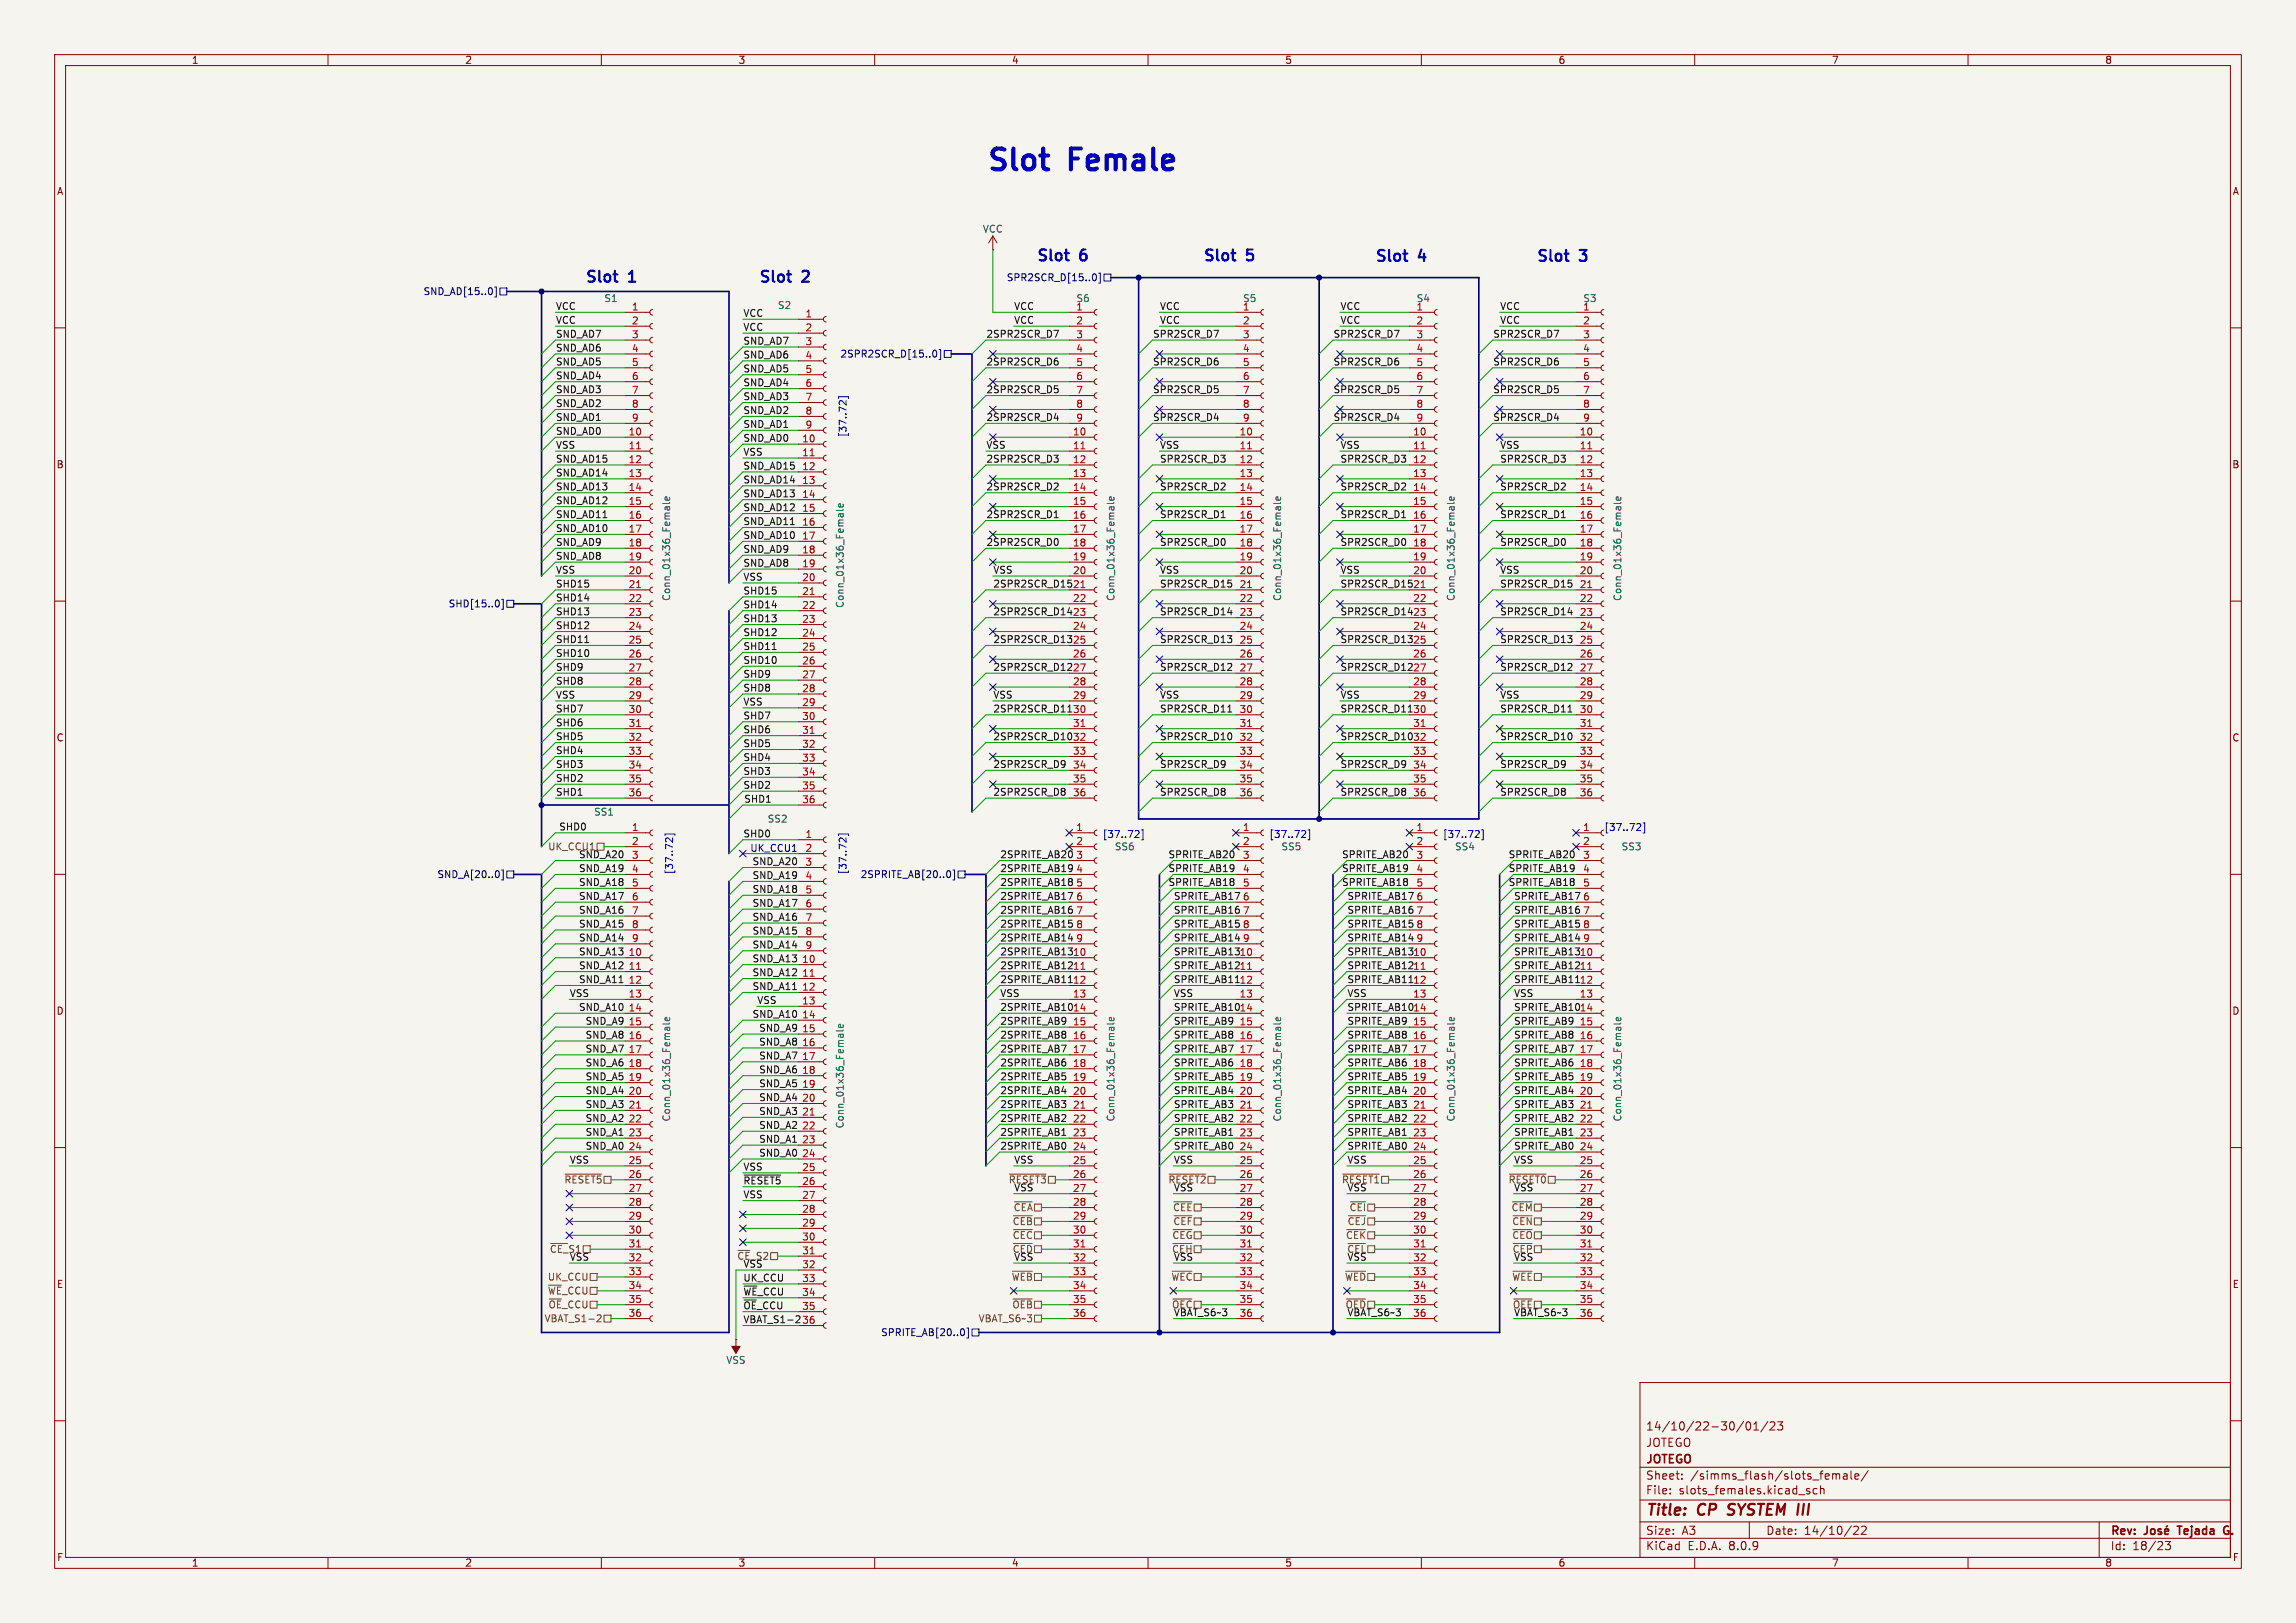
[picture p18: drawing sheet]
<svg xmlns="http://www.w3.org/2000/svg" width="420mm" height="297mm" viewBox="0 0 420 297" stroke-linecap="round" stroke-linejoin="round" font-family="sans-serif">
<defs><g id="words">
<g font-size="5.3" fill="#0000c2">
<text x="180.3" y="31.5">Slot</text>
<text x="196" y="31.5">Female</text>
</g>
<g font-size="2.8" fill="#0000c2">
<text x="189.3" y="47.9">Slot</text>
<text x="197.5" y="47.9">6</text>
<text x="219.7" y="47.9">Slot</text>
<text x="228" y="47.9">5</text>
<text x="106.7" y="51.8">Slot</text>
<text x="114.9" y="51.8">1</text>
<text x="138.5" y="51.8">Slot</text>
<text x="146.7" y="51.8">2</text>
<text x="251.5" y="48">Slot</text>
<text x="259.7" y="48">4</text>
<text x="280.7" y="48">Slot</text>
<text x="288.9" y="48">3</text>
</g>
<g font-size="2.8" fill="#840000">
<text x="301" y="277.9">Title:</text>
<text x="310.6" y="277.9">CP</text>
<text x="317" y="277.9">SYSTEM III</text>
</g>
<g font-size="2.1" fill="#840000">
<text x="301" y="262">14/10/22-30/01/23</text>
<text x="301" y="268.2">JOTEGO</text>
<text x="301" y="265">JOTEGO</text>
<text x="301" y="273.7">File:</text>
<text x="301" y="271">Sheet:</text>
<text x="307.1" y="273.7">slots_females.kicad_sch</text>
<text x="309.2" y="271">/simms_flash/slots_female/</text>
<text x="301" y="281.1">Size:</text>
<text x="307.6" y="281.1">A3</text>
<text x="323" y="281.1">Date:</text>
<text x="330" y="281.1">14/10/22</text>
<text x="386" y="281.3">Rev:</text>
<text x="399.1" y="281.3">Tejada</text>
<text x="408.1" y="281.3">G.</text>
<text x="301" y="283.9">KiCad</text>
<text x="308.7" y="283.9">E.D.A.</text>
<text x="316.3" y="283.9">8.0.9</text>
<text x="386" y="283.9">Id:</text>
<text x="390.1" y="283.9">18/23</text>
</g>
<g font-size="1.8" fill="#840000">
<text x="35" y="11.9">1</text>
<text x="85" y="11.9">2</text>
<text x="135" y="11.9">3</text>
<text x="185" y="11.9">4</text>
<text x="235" y="11.9">5</text>
<text x="285" y="11.9">6</text>
<text x="335" y="11.9">7</text>
<text x="385" y="11.9">8</text>
<text x="10.3" y="35.9">A</text>
<text x="408.3" y="35.9">A</text>
<text x="10.3" y="85.9">B</text>
<text x="408.2" y="85.9">B</text>
<text x="10.3" y="135.9">C</text>
<text x="408.2" y="135.9">C</text>
<text x="10.3" y="185.9">D</text>
<text x="408.2" y="185.9">D</text>
<text x="10.3" y="235.9">E</text>
<text x="408.3" y="235.9">E</text>
<text x="10.3" y="285.9">F</text>
<text x="35" y="286.9">1</text>
<text x="85" y="286.9">2</text>
<text x="135" y="286.9">3</text>
<text x="185" y="286.9">4</text>
<text x="235" y="286.9">5</text>
<text x="285" y="286.9">6</text>
<text x="335" y="286.9">7</text>
<text x="385" y="286.9">8</text>
<text x="408.3" y="285.9">F</text>
</g>
<g font-size="1.8" fill="#006464">
<text x="179.7" y="42.8">VCC</text>
<text x="110.4" y="55.5">S1</text>
<text x="142.2" y="56.7">S2</text>
<text x="196.8" y="56.9">1</text>
<text x="196.8" y="55.5">S6</text>
<text x="227.3" y="56.9">1</text>
<text x="227.3" y="55.5">S5</text>
<text x="259" y="56.9">1</text>
<text x="259" y="55.5">S4</text>
<text x="289.5" y="56.9">1</text>
<text x="289.5" y="55.5">S3</text>
<text x="122.8" y="110.1" transform="rotate(-90 122.8 110.1)">Conn_01x36_Female</text>
<text x="154.5" y="111.3" transform="rotate(-90 154.5 111.3)">Conn_01x36_Female</text>
<text x="204.1" y="110.1" transform="rotate(-90 204.1 110.1)">Conn_01x36_Female</text>
<text x="234.5" y="110.1" transform="rotate(-90 234.5 110.1)">Conn_01x36_Female</text>
<text x="266.3" y="110.1" transform="rotate(-90 266.3 110.1)">Conn_01x36_Female</text>
<text x="296.8" y="110.1" transform="rotate(-90 296.8 110.1)">Conn_01x36_Female</text>
<text x="108.6" y="149.5">SS1</text>
<text x="140.3" y="150.7">SS2</text>
<text x="203.8" y="155.8">SS6</text>
<text x="234.3" y="155.8">SS5</text>
<text x="266.1" y="155.8">SS4</text>
<text x="296.5" y="155.8">SS3</text>
<text x="122.8" y="205.3" transform="rotate(-90 122.8 205.3)">Conn_01x36_Female</text>
<text x="154.5" y="206.6" transform="rotate(-90 154.5 206.6)">Conn_01x36_Female</text>
<text x="204.1" y="205.3" transform="rotate(-90 204.1 205.3)">Conn_01x36_Female</text>
<text x="234.5" y="205.3" transform="rotate(-90 234.5 205.3)">Conn_01x36_Female</text>
<text x="266.3" y="205.3" transform="rotate(-90 266.3 205.3)">Conn_01x36_Female</text>
<text x="296.8" y="205.3" transform="rotate(-90 296.8 205.3)">Conn_01x36_Female</text>
<text x="132.8" y="249.8">VSS</text>
</g>
<g font-size="1.8" fill="#000084">
<text x="184.1" y="51.7">SPR2SCR_D[15..0]</text>
<text x="77.4" y="54.2">SND_AD[15..0]</text>
<text x="153.6" y="65.6">2SPR2SCR_D[15..0]</text>
<text x="82" y="111.4">SHD[15..0]</text>
<text x="79.9" y="160.9">SND_A[20..0]</text>
<text x="157.3" y="160.9">2SPRITE_AB[20..0]</text>
<text x="161.1" y="244.7">SPRITE_AB[20..0]</text>
</g>
<g font-size="1.8" fill="#0f0f0f">
<text x="101.6" y="56.8">VCC</text>
<text x="101.6" y="59.3">VCC</text>
<text x="135.9" y="58.1">VCC</text>
<text x="185.4" y="56.8">VCC</text>
<text x="185.4" y="59.3">VCC</text>
<text x="212.1" y="59.3">VCC</text>
<text x="212.1" y="56.8">VCC</text>
<text x="245.1" y="56.8">VCC</text>
<text x="245.1" y="59.3">VCC</text>
<text x="274.3" y="56.8">VCC</text>
<text x="274.3" y="59.3">VCC</text>
<text x="101.6" y="64.4">SND_AD6</text>
<text x="101.6" y="61.9">SND_AD7</text>
<text x="135.9" y="60.6">VCC</text>
<text x="135.9" y="63.2">SND_AD7</text>
<text x="135.9" y="65.7">SND_AD6</text>
<text x="180.3" y="61.9">2SPR2SCR_D7</text>
<text x="210.8" y="61.9">SPR2SCR_D7</text>
<text x="243.8" y="61.9">SPR2SCR_D7</text>
<text x="273" y="61.9">SPR2SCR_D7</text>
<text x="101.6" y="67">SND_AD5</text>
<text x="101.6" y="69.5">SND_AD4</text>
<text x="135.9" y="70.8">SND_AD4</text>
<text x="135.9" y="68.2">SND_AD5</text>
<text x="180.3" y="67">2SPR2SCR_D6</text>
<text x="210.8" y="67">SPR2SCR_D6</text>
<text x="243.8" y="67">SPR2SCR_D6</text>
<text x="273" y="67">SPR2SCR_D6</text>
<text x="101.6" y="72">SND_AD3</text>
<text x="101.6" y="77.1">SND_AD1</text>
<text x="101.6" y="74.6">SND_AD2</text>
<text x="135.9" y="75.9">SND_AD2</text>
<text x="135.9" y="73.3">SND_AD3</text>
<text x="180.3" y="72">2SPR2SCR_D5</text>
<text x="180.3" y="77.1">2SPR2SCR_D4</text>
<text x="210.8" y="72">SPR2SCR_D5</text>
<text x="210.8" y="77.1">SPR2SCR_D4</text>
<text x="243.8" y="77.1">SPR2SCR_D4</text>
<text x="243.8" y="72">SPR2SCR_D5</text>
<text x="273" y="77.1">SPR2SCR_D4</text>
<text x="273" y="72">SPR2SCR_D5</text>
<text x="101.6" y="82.2">VSS</text>
<text x="101.6" y="79.7">SND_AD0</text>
<text x="135.9" y="83.5">VSS</text>
<text x="135.9" y="80.9">SND_AD0</text>
<text x="135.9" y="78.4">SND_AD1</text>
<text x="180.3" y="82.2">VSS</text>
<text x="212.1" y="82.2">VSS</text>
<text x="245.1" y="82.2">VSS</text>
<text x="274.3" y="82.2">VSS</text>
<text x="101.6" y="84.7">SND_AD15</text>
<text x="101.6" y="87.3">SND_AD14</text>
<text x="101.6" y="89.8">SND_AD13</text>
<text x="135.9" y="86">SND_AD15</text>
<text x="135.9" y="88.6">SND_AD14</text>
<text x="180.3" y="84.7">2SPR2SCR_D3</text>
<text x="180.3" y="89.8">2SPR2SCR_D2</text>
<text x="212.1" y="84.7">SPR2SCR_D3</text>
<text x="212.1" y="89.8">SPR2SCR_D2</text>
<text x="245.1" y="89.8">SPR2SCR_D2</text>
<text x="245.1" y="84.7">SPR2SCR_D3</text>
<text x="274.3" y="84.7">SPR2SCR_D3</text>
<text x="274.3" y="89.8">SPR2SCR_D2</text>
<text x="101.6" y="92.4">SND_AD12</text>
<text x="101.6" y="94.9">SND_AD11</text>
<text x="135.9" y="93.6">SND_AD12</text>
<text x="135.9" y="91.1">SND_AD13</text>
<text x="180.3" y="94.9">2SPR2SCR_D1</text>
<text x="212.1" y="94.9">SPR2SCR_D1</text>
<text x="245.1" y="94.9">SPR2SCR_D1</text>
<text x="274.3" y="94.9">SPR2SCR_D1</text>
<text x="101.6" y="100">SND_AD9</text>
<text x="101.6" y="97.4">SND_AD10</text>
<text x="135.9" y="96.2">SND_AD11</text>
<text x="135.9" y="98.7">SND_AD10</text>
<text x="135.9" y="101.3">SND_AD9</text>
<text x="180.3" y="100">2SPR2SCR_D0</text>
<text x="212.1" y="100">SPR2SCR_D0</text>
<text x="245.1" y="100">SPR2SCR_D0</text>
<text x="274.3" y="100">SPR2SCR_D0</text>
<text x="101.6" y="107.6">SHD15</text>
<text x="101.6" y="102.5">SND_AD8</text>
<text x="101.6" y="105.1">VSS</text>
<text x="135.9" y="103.8">SND_AD8</text>
<text x="135.9" y="106.3">VSS</text>
<text x="181.6" y="107.6">2SPR2SCR_D15</text>
<text x="181.6" y="105.1">VSS</text>
<text x="196.2" y="107.7">21</text>
<text x="212.1" y="107.6">SPR2SCR_D15</text>
<text x="212.1" y="105.1">VSS</text>
<text x="245.1" y="107.6">SPR2SCR_D15</text>
<text x="245.1" y="105.1">VSS</text>
<text x="258.4" y="107.7">21</text>
<text x="274.3" y="107.6">SPR2SCR_D15</text>
<text x="274.3" y="105.1">VSS</text>
<text x="101.6" y="110.1">SHD14</text>
<text x="101.6" y="112.7">SHD13</text>
<text x="135.9" y="114">SHD13</text>
<text x="135.9" y="111.4">SHD14</text>
<text x="135.9" y="108.9">SHD15</text>
<text x="181.6" y="112.7">2SPR2SCR_D14</text>
<text x="196.2" y="112.8">23</text>
<text x="212.1" y="112.7">SPR2SCR_D14</text>
<text x="245.1" y="112.7">SPR2SCR_D14</text>
<text x="258.4" y="112.8">23</text>
<text x="274.3" y="112.7">SPR2SCR_D14</text>
<text x="101.6" y="117.8">SHD11</text>
<text x="101.6" y="115.2">SHD12</text>
<text x="135.9" y="119">SHD11</text>
<text x="135.9" y="116.5">SHD12</text>
<text x="181.6" y="117.8">2SPR2SCR_D13</text>
<text x="196.2" y="117.9">25</text>
<text x="212.1" y="117.8">SPR2SCR_D13</text>
<text x="245.1" y="117.8">SPR2SCR_D13</text>
<text x="258.4" y="117.9">25</text>
<text x="274.3" y="117.8">SPR2SCR_D13</text>
<text x="101.6" y="122.8">SHD9</text>
<text x="101.6" y="125.4">SHD8</text>
<text x="101.6" y="120.3">SHD10</text>
<text x="135.9" y="124.1">SHD9</text>
<text x="135.9" y="121.6">SHD10</text>
<text x="181.6" y="122.8">2SPR2SCR_D12</text>
<text x="196.2" y="122.9">27</text>
<text x="212.1" y="122.8">SPR2SCR_D12</text>
<text x="245.1" y="122.8">SPR2SCR_D12</text>
<text x="258.4" y="122.9">27</text>
<text x="274.3" y="122.8">SPR2SCR_D12</text>
<text x="101.6" y="130.5">SHD7</text>
<text x="101.6" y="127.9">VSS</text>
<text x="135.9" y="131.7">SHD7</text>
<text x="135.9" y="126.7">SHD8</text>
<text x="135.9" y="129.2">VSS</text>
<text x="181.6" y="130.5">2SPR2SCR_D11</text>
<text x="181.6" y="127.9">VSS</text>
<text x="196.2" y="130.6">30</text>
<text x="212.1" y="127.9">VSS</text>
<text x="212.1" y="130.5">SPR2SCR_D11</text>
<text x="245.1" y="130.5">SPR2SCR_D11</text>
<text x="245.1" y="127.9">VSS</text>
<text x="258.4" y="130.6">30</text>
<text x="274.3" y="130.5">SPR2SCR_D11</text>
<text x="274.3" y="127.9">VSS</text>
<text x="101.6" y="135.5">SHD5</text>
<text x="101.6" y="133">SHD6</text>
<text x="135.9" y="136.8">SHD5</text>
<text x="135.9" y="134.3">SHD6</text>
<text x="181.6" y="135.5">2SPR2SCR_D10</text>
<text x="196.2" y="135.6">32</text>
<text x="212.1" y="135.5">SPR2SCR_D10</text>
<text x="245.1" y="135.5">SPR2SCR_D10</text>
<text x="258.4" y="135.6">32</text>
<text x="274.3" y="135.5">SPR2SCR_D10</text>
<text x="101.6" y="138.1">SHD4</text>
<text x="101.6" y="143.2">SHD2</text>
<text x="101.6" y="140.6">SHD3</text>
<text x="135.9" y="141.9">SHD3</text>
<text x="135.9" y="139.4">SHD4</text>
<text x="181.6" y="140.6">2SPR2SCR_D9</text>
<text x="212.1" y="140.6">SPR2SCR_D9</text>
<text x="245.1" y="140.6">SPR2SCR_D9</text>
<text x="274.3" y="140.6">SPR2SCR_D9</text>
<text x="101.6" y="145.7">SHD1</text>
<text x="135.9" y="144.4">SHD2</text>
<text x="136" y="147">SHD1</text>
<text x="181.6" y="145.7">2SPR2SCR_D8</text>
<text x="212.1" y="145.7">SPR2SCR_D8</text>
<text x="245.1" y="145.7">SPR2SCR_D8</text>
<text x="274.3" y="145.7">SPR2SCR_D8</text>
<text x="102.2" y="152.1">SHD0</text>
<text x="135.9" y="153.3">SHD0</text>
<text x="105.8" y="157.1">SND_A20</text>
<text x="105.8" y="159.7">SND_A19</text>
<text x="137.6" y="158.4">SND_A20</text>
<text x="137.6" y="160.9">SND_A19</text>
<text x="182.9" y="159.7">2SPRITE_AB19</text>
<text x="182.9" y="157.1">2SPRITE_AB20</text>
<text x="213.6" y="159.7">SPRITE_AB19</text>
<text x="213.6" y="157.1">SPRITE_AB20</text>
<text x="245.4" y="157.1">SPRITE_AB20</text>
<text x="245.4" y="159.7">SPRITE_AB19</text>
<text x="275.9" y="157.1">SPRITE_AB20</text>
<text x="275.9" y="159.7">SPRITE_AB19</text>
<text x="105.8" y="162.2">SND_A18</text>
<text x="105.8" y="164.8">SND_A17</text>
<text x="105.8" y="167.3">SND_A16</text>
<text x="137.6" y="163.5">SND_A18</text>
<text x="137.6" y="166">SND_A17</text>
<text x="182.9" y="167.3">2SPRITE_AB16</text>
<text x="182.9" y="164.8">2SPRITE_AB17</text>
<text x="182.9" y="162.2">2SPRITE_AB18</text>
<text x="213.6" y="162.2">SPRITE_AB18</text>
<text x="214.6" y="164.8">SPRITE_AB17</text>
<text x="214.6" y="167.3">SPRITE_AB16</text>
<text x="245.4" y="162.2">SPRITE_AB18</text>
<text x="246.4" y="164.8">SPRITE_AB17</text>
<text x="246.4" y="167.3">SPRITE_AB16</text>
<text x="275.9" y="162.2">SPRITE_AB18</text>
<text x="276.9" y="164.8">SPRITE_AB17</text>
<text x="276.9" y="167.3">SPRITE_AB16</text>
<text x="105.8" y="172.4">SND_A14</text>
<text x="105.8" y="169.8">SND_A15</text>
<text x="137.6" y="173.6">SND_A14</text>
<text x="137.6" y="171.1">SND_A15</text>
<text x="137.6" y="168.6">SND_A16</text>
<text x="182.9" y="169.8">2SPRITE_AB15</text>
<text x="182.9" y="172.4">2SPRITE_AB14</text>
<text x="214.6" y="172.4">SPRITE_AB14</text>
<text x="214.6" y="169.8">SPRITE_AB15</text>
<text x="246.4" y="169.8">SPRITE_AB15</text>
<text x="246.4" y="172.4">SPRITE_AB14</text>
<text x="276.9" y="172.4">SPRITE_AB14</text>
<text x="276.9" y="169.8">SPRITE_AB15</text>
<text x="105.8" y="177.5">SND_A12</text>
<text x="105.8" y="180">SND_A11</text>
<text x="105.8" y="174.9">SND_A13</text>
<text x="137.6" y="178.7">SND_A12</text>
<text x="137.6" y="176.2">SND_A13</text>
<text x="182.9" y="180">2SPRITE_AB11</text>
<text x="182.9" y="177.5">2SPRITE_AB12</text>
<text x="182.9" y="174.9">2SPRITE_AB13</text>
<text x="196.2" y="175">10</text>
<text x="196.2" y="177.5">11</text>
<text x="214.6" y="180">SPRITE_AB11</text>
<text x="214.6" y="174.9">SPRITE_AB13</text>
<text x="214.6" y="177.5">SPRITE_AB12</text>
<text x="226.7" y="175">10</text>
<text x="226.7" y="177.5">11</text>
<text x="246.4" y="174.9">SPRITE_AB13</text>
<text x="246.4" y="180">SPRITE_AB11</text>
<text x="246.4" y="177.5">SPRITE_AB12</text>
<text x="258.4" y="175">10</text>
<text x="258.4" y="177.5">11</text>
<text x="276.9" y="174.9">SPRITE_AB13</text>
<text x="276.9" y="177.5">SPRITE_AB12</text>
<text x="276.9" y="180">SPRITE_AB11</text>
<text x="288.9" y="175">10</text>
<text x="288.9" y="177.5">11</text>
<text x="104.1" y="182.5">VSS</text>
<text x="105.8" y="185.1">SND_A10</text>
<text x="137.6" y="181.3">SND_A11</text>
<text x="138.4" y="183.8">VSS</text>
<text x="182.9" y="182.5">VSS</text>
<text x="182.9" y="185.1">2SPRITE_AB10</text>
<text x="196.2" y="180.1">12</text>
<text x="196.2" y="185.2">14</text>
<text x="214.6" y="182.5">VSS</text>
<text x="214.6" y="185.1">SPRITE_AB10</text>
<text x="226.7" y="180.1">12</text>
<text x="226.7" y="185.2">14</text>
<text x="246.4" y="182.5">VSS</text>
<text x="246.4" y="185.1">SPRITE_AB10</text>
<text x="258.4" y="180.1">12</text>
<text x="258.4" y="185.2">14</text>
<text x="276.9" y="182.5">VSS</text>
<text x="276.9" y="185.1">SPRITE_AB10</text>
<text x="288.9" y="180.1">12</text>
<text x="288.9" y="185.2">14</text>
<text x="107" y="190.2">SND_A8</text>
<text x="107" y="187.6">SND_A9</text>
<text x="137.6" y="186.3">SND_A10</text>
<text x="138.8" y="188.9">SND_A9</text>
<text x="138.8" y="191.4">SND_A8</text>
<text x="182.9" y="190.2">2SPRITE_AB8</text>
<text x="182.9" y="187.6">2SPRITE_AB9</text>
<text x="214.6" y="190.2">SPRITE_AB8</text>
<text x="214.6" y="187.6">SPRITE_AB9</text>
<text x="246.4" y="190.2">SPRITE_AB8</text>
<text x="246.4" y="187.6">SPRITE_AB9</text>
<text x="276.9" y="190.2">SPRITE_AB8</text>
<text x="276.9" y="187.6">SPRITE_AB9</text>
<text x="107" y="197.8">SND_A5</text>
<text x="107" y="192.7">SND_A7</text>
<text x="107" y="195.2">SND_A6</text>
<text x="138.8" y="196.5">SND_A6</text>
<text x="138.8" y="194">SND_A7</text>
<text x="182.9" y="197.8">2SPRITE_AB5</text>
<text x="182.9" y="192.7">2SPRITE_AB7</text>
<text x="182.9" y="195.2">2SPRITE_AB6</text>
<text x="214.6" y="195.2">SPRITE_AB6</text>
<text x="214.6" y="192.7">SPRITE_AB7</text>
<text x="214.6" y="197.8">SPRITE_AB5</text>
<text x="246.4" y="192.7">SPRITE_AB7</text>
<text x="246.4" y="197.8">SPRITE_AB5</text>
<text x="246.4" y="195.2">SPRITE_AB6</text>
<text x="276.9" y="197.8">SPRITE_AB5</text>
<text x="276.9" y="195.2">SPRITE_AB6</text>
<text x="276.9" y="192.7">SPRITE_AB7</text>
<text x="107" y="202.9">SND_A3</text>
<text x="107" y="200.3">SND_A4</text>
<text x="138.8" y="199">SND_A5</text>
<text x="138.8" y="201.6">SND_A4</text>
<text x="182.9" y="200.3">2SPRITE_AB4</text>
<text x="182.9" y="202.9">2SPRITE_AB3</text>
<text x="214.6" y="202.9">SPRITE_AB3</text>
<text x="214.6" y="200.3">SPRITE_AB4</text>
<text x="246.4" y="200.3">SPRITE_AB4</text>
<text x="246.4" y="202.9">SPRITE_AB3</text>
<text x="276.9" y="202.9">SPRITE_AB3</text>
<text x="276.9" y="200.3">SPRITE_AB4</text>
<text x="107" y="205.4">SND_A2</text>
<text x="107" y="207.9">SND_A1</text>
<text x="138.8" y="206.7">SND_A2</text>
<text x="138.8" y="204.1">SND_A3</text>
<text x="138.8" y="209.2">SND_A1</text>
<text x="182.9" y="205.4">2SPRITE_AB2</text>
<text x="182.9" y="207.9">2SPRITE_AB1</text>
<text x="214.6" y="207.9">SPRITE_AB1</text>
<text x="214.6" y="205.4">SPRITE_AB2</text>
<text x="246.4" y="205.4">SPRITE_AB2</text>
<text x="246.4" y="207.9">SPRITE_AB1</text>
<text x="276.9" y="205.4">SPRITE_AB2</text>
<text x="276.9" y="207.9">SPRITE_AB1</text>
<text x="104.1" y="213">VSS</text>
<text x="107" y="210.5">SND_A0</text>
<text x="135.9" y="214.3">VSS</text>
<text x="138.8" y="211.7">SND_A0</text>
<text x="182.9" y="210.5">2SPRITE_AB0</text>
<text x="185.4" y="213">VSS</text>
<text x="214.6" y="210.5">SPRITE_AB0</text>
<text x="214.6" y="213">VSS</text>
<text x="246.4" y="210.5">SPRITE_AB0</text>
<text x="246.4" y="213">VSS</text>
<text x="276.9" y="210.5">SPRITE_AB0</text>
<text x="276.9" y="213">VSS</text>
<text x="135.9" y="219.4">VSS</text>
<text x="135.9" y="216.8">~{RESET5}</text>
<text x="185.4" y="218.1">VSS</text>
<text x="214.6" y="218.1">VSS</text>
<text x="246.4" y="218.1">VSS</text>
<text x="276.9" y="218.1">VSS</text>
<text x="104.1" y="230.8">VSS</text>
<text x="135.9" y="232.1">VSS</text>
<text x="185.4" y="230.8">VSS</text>
<text x="214.6" y="230.8">VSS</text>
<text x="246.4" y="230.8">VSS</text>
<text x="276.9" y="230.8">VSS</text>
<text x="135.9" y="237.1">~{WE}_CCU 34</text>
<text x="135.9" y="234.6">UK_CCU</text>
<text x="135.9" y="239.7">~{OE}_CCU 35</text>
<text x="214.3" y="239.6">~{OEC}</text>
<text x="246" y="239.6">~{OED}</text>
<text x="276.6" y="239.6">~{OEE}</text>
<text x="135.9" y="242.2">VBAT_S1-2</text>
<text x="146.6" y="242.3">36</text>
<text x="214.6" y="241">VBAT_S6~3</text>
<text x="246.4" y="241">VBAT_S6~3</text>
<text x="276.9" y="241">VBAT_S6~3</text>
</g>
<g font-size="1.8" fill="#a90000">
<text x="115.5" y="56.9">1</text>
<text x="115.5" y="59.4">2</text>
<text x="147.2" y="58.2">1</text>
<text x="196.8" y="59.4">2</text>
<text x="227.3" y="59.4">2</text>
<text x="259" y="59.4">2</text>
<text x="289.5" y="59.4">2</text>
<text x="115.5" y="62">3</text>
<text x="115.5" y="64.5">4</text>
<text x="147.2" y="60.7">2</text>
<text x="147.2" y="63.2">3</text>
<text x="147.2" y="65.8">4</text>
<text x="196.8" y="62">3</text>
<text x="196.8" y="64.5">4</text>
<text x="227.3" y="62">3</text>
<text x="227.3" y="64.5">4</text>
<text x="259" y="62">3</text>
<text x="259" y="64.5">4</text>
<text x="289.5" y="62">3</text>
<text x="289.5" y="64.5">4</text>
<text x="115.5" y="67.1">5</text>
<text x="115.5" y="69.6">6</text>
<text x="147.2" y="68.3">5</text>
<text x="147.2" y="70.9">6</text>
<text x="196.8" y="67.1">5</text>
<text x="196.8" y="69.6">6</text>
<text x="227.3" y="67.1">5</text>
<text x="227.3" y="69.6">6</text>
<text x="259" y="67.1">5</text>
<text x="259" y="69.6">6</text>
<text x="289.5" y="67.1">5</text>
<text x="289.5" y="69.6">6</text>
<text x="115.5" y="72.1">7</text>
<text x="115.5" y="74.7">8</text>
<text x="115.5" y="77.2">9</text>
<text x="147.2" y="73.4">7</text>
<text x="147.2" y="75.9">8</text>
<text x="196.8" y="72.1">7</text>
<text x="196.8" y="74.7">8</text>
<text x="196.8" y="77.2">9</text>
<text x="227.3" y="72.1">7</text>
<text x="227.3" y="74.7">8</text>
<text x="227.3" y="77.2">9</text>
<text x="259" y="72.1">7</text>
<text x="259" y="74.7">8</text>
<text x="259" y="77.2">9</text>
<text x="289.5" y="72.1">7</text>
<text x="289.5" y="74.7">8</text>
<text x="289.5" y="77.2">9</text>
<text x="114.9" y="79.8">10</text>
<text x="114.9" y="82.3">11</text>
<text x="146.6" y="81">10</text>
<text x="146.6" y="83.6">11</text>
<text x="147.2" y="78.5">9</text>
<text x="196.2" y="79.8">10</text>
<text x="196.2" y="82.3">11</text>
<text x="226.7" y="79.8">10</text>
<text x="226.7" y="82.3">11</text>
<text x="258.4" y="79.8">10</text>
<text x="258.4" y="82.3">11</text>
<text x="288.9" y="79.8">10</text>
<text x="288.9" y="82.3">11</text>
<text x="114.9" y="84.8">12</text>
<text x="114.9" y="87.4">13</text>
<text x="114.9" y="89.9">14</text>
<text x="146.6" y="86.1">12</text>
<text x="146.6" y="88.6">13</text>
<text x="196.2" y="84.8">12</text>
<text x="196.2" y="87.4">13</text>
<text x="196.2" y="89.9">14</text>
<text x="226.7" y="84.8">12</text>
<text x="226.7" y="87.4">13</text>
<text x="226.7" y="89.9">14</text>
<text x="258.4" y="84.8">12</text>
<text x="258.4" y="87.4">13</text>
<text x="258.4" y="89.9">14</text>
<text x="288.9" y="84.8">12</text>
<text x="288.9" y="87.4">13</text>
<text x="288.9" y="89.9">14</text>
<text x="114.9" y="92.5">15</text>
<text x="114.9" y="95">16</text>
<text x="146.6" y="91.2">14</text>
<text x="146.6" y="93.7">15</text>
<text x="196.2" y="92.5">15</text>
<text x="196.2" y="95">16</text>
<text x="226.7" y="92.5">15</text>
<text x="226.7" y="95">16</text>
<text x="258.4" y="92.5">15</text>
<text x="258.4" y="95">16</text>
<text x="288.9" y="92.5">15</text>
<text x="288.9" y="95">16</text>
<text x="114.9" y="97.5">17</text>
<text x="114.9" y="100.1">18</text>
<text x="146.6" y="96.3">16</text>
<text x="146.6" y="98.8">17</text>
<text x="146.6" y="101.3">18</text>
<text x="196.2" y="97.5">17</text>
<text x="196.2" y="100.1">18</text>
<text x="226.7" y="97.5">17</text>
<text x="226.7" y="100.1">18</text>
<text x="258.4" y="97.5">17</text>
<text x="258.4" y="100.1">18</text>
<text x="288.9" y="97.5">17</text>
<text x="288.9" y="100.1">18</text>
<text x="114.9" y="102.6">19</text>
<text x="114.9" y="105.2">20</text>
<text x="114.9" y="107.7">21</text>
<text x="146.6" y="103.9">19</text>
<text x="146.6" y="106.4">20</text>
<text x="196.2" y="102.6">19</text>
<text x="196.2" y="105.2">20</text>
<text x="226.7" y="102.6">19</text>
<text x="226.7" y="105.2">20</text>
<text x="226.7" y="107.7">21</text>
<text x="258.4" y="102.6">19</text>
<text x="258.4" y="105.2">20</text>
<text x="288.9" y="102.6">19</text>
<text x="288.9" y="105.2">20</text>
<text x="288.9" y="107.7">21</text>
<text x="114.9" y="110.2">22</text>
<text x="114.9" y="112.8">23</text>
<text x="146.6" y="109">21</text>
<text x="146.6" y="111.5">22</text>
<text x="196.2" y="110.2">22</text>
<text x="226.7" y="110.2">22</text>
<text x="226.7" y="112.8">23</text>
<text x="258.4" y="110.2">22</text>
<text x="288.9" y="110.2">22</text>
<text x="288.9" y="112.8">23</text>
<text x="114.9" y="115.3">24</text>
<text x="114.9" y="117.9">25</text>
<text x="146.6" y="114">23</text>
<text x="146.6" y="116.6">24</text>
<text x="146.6" y="119.1">25</text>
<text x="196.2" y="115.3">24</text>
<text x="226.7" y="115.3">24</text>
<text x="226.7" y="117.9">25</text>
<text x="258.4" y="115.3">24</text>
<text x="288.9" y="115.3">24</text>
<text x="288.9" y="117.9">25</text>
<text x="114.9" y="120.4">26</text>
<text x="114.9" y="122.9">27</text>
<text x="114.9" y="125.5">28</text>
<text x="146.6" y="121.7">26</text>
<text x="146.6" y="124.2">27</text>
<text x="196.2" y="120.4">26</text>
<text x="196.2" y="125.5">28</text>
<text x="226.7" y="120.4">26</text>
<text x="226.7" y="122.9">27</text>
<text x="226.7" y="125.5">28</text>
<text x="258.4" y="120.4">26</text>
<text x="258.4" y="125.5">28</text>
<text x="288.9" y="120.4">26</text>
<text x="288.9" y="122.9">27</text>
<text x="288.9" y="125.5">28</text>
<text x="114.9" y="128">29</text>
<text x="114.9" y="130.6">30</text>
<text x="146.6" y="126.7">28</text>
<text x="146.6" y="129.3">29</text>
<text x="146.6" y="131.8">30</text>
<text x="196.2" y="128">29</text>
<text x="226.7" y="128">29</text>
<text x="226.7" y="130.6">30</text>
<text x="258.4" y="128">29</text>
<text x="288.9" y="128">29</text>
<text x="288.9" y="130.6">30</text>
<text x="114.9" y="133.1">31</text>
<text x="114.9" y="135.6">32</text>
<text x="146.6" y="134.4">31</text>
<text x="146.6" y="136.9">32</text>
<text x="196.2" y="133.1">31</text>
<text x="226.7" y="133.1">31</text>
<text x="226.7" y="135.6">32</text>
<text x="258.4" y="133.1">31</text>
<text x="288.9" y="133.1">31</text>
<text x="288.9" y="135.6">32</text>
<text x="114.9" y="138.2">33</text>
<text x="114.9" y="140.7">34</text>
<text x="114.9" y="143.3">35</text>
<text x="146.6" y="139.4">33</text>
<text x="146.6" y="142">34</text>
<text x="196.2" y="138.2">33</text>
<text x="196.2" y="140.7">34</text>
<text x="196.2" y="143.3">35</text>
<text x="226.7" y="138.2">33</text>
<text x="226.7" y="140.7">34</text>
<text x="226.7" y="143.3">35</text>
<text x="258.4" y="138.2">33</text>
<text x="258.4" y="140.7">34</text>
<text x="258.4" y="143.3">35</text>
<text x="288.9" y="138.2">33</text>
<text x="288.9" y="140.7">34</text>
<text x="288.9" y="143.3">35</text>
<text x="114.9" y="145.8">36</text>
<text x="146.6" y="144.5">35</text>
<text x="146.6" y="147.1">36</text>
<text x="196.2" y="145.8">36</text>
<text x="226.7" y="145.8">36</text>
<text x="258.4" y="145.8">36</text>
<text x="288.9" y="145.8">36</text>
<text x="115.5" y="152.1">1</text>
<text x="115.5" y="154.7">2</text>
<text x="147.2" y="153.4">1</text>
<text x="147.2" y="156">2</text>
<text x="196.8" y="152.1">1</text>
<text x="196.8" y="154.7">2</text>
<text x="227.3" y="152.1">1</text>
<text x="227.3" y="154.7">2</text>
<text x="259" y="152.1">1</text>
<text x="259" y="154.7">2</text>
<text x="289.5" y="152.1">1</text>
<text x="289.5" y="154.7">2</text>
<text x="115.5" y="157.2">3</text>
<text x="115.5" y="159.8">4</text>
<text x="147.2" y="158.5">3</text>
<text x="147.2" y="161">4</text>
<text x="196.8" y="157.2">3</text>
<text x="196.8" y="159.8">4</text>
<text x="227.3" y="157.2">3</text>
<text x="227.3" y="159.8">4</text>
<text x="259" y="157.2">3</text>
<text x="259" y="159.8">4</text>
<text x="289.5" y="157.2">3</text>
<text x="289.5" y="159.8">4</text>
<text x="115.5" y="162.3">5</text>
<text x="115.5" y="164.8">6</text>
<text x="115.5" y="167.4">7</text>
<text x="147.2" y="163.6">5</text>
<text x="147.2" y="166.1">6</text>
<text x="196.8" y="162.3">5</text>
<text x="196.8" y="164.8">6</text>
<text x="196.8" y="167.4">7</text>
<text x="227.3" y="162.3">5</text>
<text x="227.3" y="164.8">6</text>
<text x="227.3" y="167.4">7</text>
<text x="259" y="162.3">5</text>
<text x="259" y="164.8">6</text>
<text x="259" y="167.4">7</text>
<text x="289.5" y="162.3">5</text>
<text x="289.5" y="164.8">6</text>
<text x="289.5" y="167.4">7</text>
<text x="115.5" y="169.9">8</text>
<text x="115.5" y="172.5">9</text>
<text x="147.2" y="168.7">7</text>
<text x="147.2" y="171.2">8</text>
<text x="147.2" y="173.7">9</text>
<text x="196.8" y="169.9">8</text>
<text x="196.8" y="172.5">9</text>
<text x="227.3" y="169.9">8</text>
<text x="227.3" y="172.5">9</text>
<text x="259" y="169.9">8</text>
<text x="259" y="172.5">9</text>
<text x="289.5" y="169.9">8</text>
<text x="289.5" y="172.5">9</text>
<text x="114.9" y="175">10</text>
<text x="114.9" y="177.5">11</text>
<text x="146.6" y="176.3">10</text>
<text x="146.6" y="178.8">11</text>
<text x="114.9" y="180.1">12</text>
<text x="114.9" y="182.6">13</text>
<text x="114.9" y="185.2">14</text>
<text x="146.6" y="181.4">12</text>
<text x="146.6" y="183.9">13</text>
<text x="196.2" y="182.6">13</text>
<text x="226.7" y="182.6">13</text>
<text x="258.4" y="182.6">13</text>
<text x="288.9" y="182.6">13</text>
<text x="114.9" y="187.7">15</text>
<text x="114.9" y="190.2">16</text>
<text x="146.6" y="186.4">14</text>
<text x="146.6" y="189">15</text>
<text x="146.6" y="191.5">16</text>
<text x="196.2" y="187.7">15</text>
<text x="196.2" y="190.2">16</text>
<text x="226.7" y="187.7">15</text>
<text x="226.7" y="190.2">16</text>
<text x="258.4" y="187.7">15</text>
<text x="258.4" y="190.2">16</text>
<text x="288.9" y="187.7">15</text>
<text x="288.9" y="190.2">16</text>
<text x="114.9" y="192.8">17</text>
<text x="114.9" y="195.3">18</text>
<text x="114.9" y="197.9">19</text>
<text x="146.6" y="194.1">17</text>
<text x="146.6" y="196.6">18</text>
<text x="196.2" y="192.8">17</text>
<text x="196.2" y="195.3">18</text>
<text x="196.2" y="197.9">19</text>
<text x="226.7" y="192.8">17</text>
<text x="226.7" y="195.3">18</text>
<text x="226.7" y="197.9">19</text>
<text x="258.4" y="192.8">17</text>
<text x="258.4" y="195.3">18</text>
<text x="258.4" y="197.9">19</text>
<text x="288.9" y="192.8">17</text>
<text x="288.9" y="195.3">18</text>
<text x="288.9" y="197.9">19</text>
<text x="114.9" y="200.4">20</text>
<text x="114.9" y="202.9">21</text>
<text x="146.6" y="199.1">19</text>
<text x="146.6" y="201.7">20</text>
<text x="196.2" y="200.4">20</text>
<text x="196.2" y="202.9">21</text>
<text x="226.7" y="200.4">20</text>
<text x="226.7" y="202.9">21</text>
<text x="258.4" y="200.4">20</text>
<text x="258.4" y="202.9">21</text>
<text x="288.9" y="200.4">20</text>
<text x="288.9" y="202.9">21</text>
<text x="114.9" y="205.5">22</text>
<text x="114.9" y="208">23</text>
<text x="146.6" y="204.2">21</text>
<text x="146.6" y="206.8">22</text>
<text x="146.6" y="209.3">23</text>
<text x="196.2" y="205.5">22</text>
<text x="196.2" y="208">23</text>
<text x="226.7" y="205.5">22</text>
<text x="226.7" y="208">23</text>
<text x="258.4" y="205.5">22</text>
<text x="258.4" y="208">23</text>
<text x="288.9" y="205.5">22</text>
<text x="288.9" y="208">23</text>
<text x="114.9" y="210.6">24</text>
<text x="114.9" y="213.1">25</text>
<text x="114.9" y="215.6">26</text>
<text x="146.6" y="211.8">24</text>
<text x="146.6" y="214.4">25</text>
<text x="196.2" y="210.6">24</text>
<text x="196.2" y="213.1">25</text>
<text x="196.2" y="215.6">26</text>
<text x="226.7" y="210.6">24</text>
<text x="226.7" y="213.1">25</text>
<text x="226.7" y="215.6">26</text>
<text x="258.4" y="210.6">24</text>
<text x="258.4" y="213.1">25</text>
<text x="258.4" y="215.6">26</text>
<text x="288.9" y="210.6">24</text>
<text x="288.9" y="213.1">25</text>
<text x="288.9" y="215.6">26</text>
<text x="114.9" y="218.2">27</text>
<text x="114.9" y="220.7">28</text>
<text x="146.6" y="216.9">26</text>
<text x="146.6" y="219.5">27</text>
<text x="146.6" y="222">28</text>
<text x="196.2" y="218.2">27</text>
<text x="196.2" y="220.7">28</text>
<text x="226.7" y="218.2">27</text>
<text x="226.7" y="220.7">28</text>
<text x="258.4" y="218.2">27</text>
<text x="258.4" y="220.7">28</text>
<text x="288.9" y="218.2">27</text>
<text x="288.9" y="220.7">28</text>
<text x="114.9" y="223.3">29</text>
<text x="114.9" y="225.8">30</text>
<text x="146.6" y="224.5">29</text>
<text x="146.6" y="227.1">30</text>
<text x="196.2" y="223.3">29</text>
<text x="196.2" y="225.8">30</text>
<text x="226.7" y="223.3">29</text>
<text x="226.7" y="225.8">30</text>
<text x="258.4" y="223.3">29</text>
<text x="258.4" y="225.8">30</text>
<text x="288.9" y="223.3">29</text>
<text x="288.9" y="225.8">30</text>
<text x="114.9" y="228.3">31</text>
<text x="114.9" y="230.9">32</text>
<text x="114.9" y="233.4">33</text>
<text x="146.6" y="229.6">31</text>
<text x="146.6" y="232.2">32</text>
<text x="196.2" y="228.3">31</text>
<text x="196.2" y="230.9">32</text>
<text x="196.2" y="233.4">33</text>
<text x="226.7" y="228.3">31</text>
<text x="226.7" y="230.9">32</text>
<text x="226.7" y="233.4">33</text>
<text x="258.4" y="228.3">31</text>
<text x="258.4" y="230.9">32</text>
<text x="258.4" y="233.4">33</text>
<text x="288.9" y="228.3">31</text>
<text x="288.9" y="230.9">32</text>
<text x="288.9" y="233.4">33</text>
<text x="114.9" y="236">34</text>
<text x="114.9" y="238.5">35</text>
<text x="146.6" y="234.7">33</text>
<text x="196.2" y="236">34</text>
<text x="196.2" y="238.5">35</text>
<text x="226.7" y="236">34</text>
<text x="226.7" y="238.5">35</text>
<text x="258.4" y="236">34</text>
<text x="258.4" y="238.5">35</text>
<text x="288.9" y="236">34</text>
<text x="288.9" y="238.5">35</text>
<text x="114.9" y="241">36</text>
<text x="196.2" y="241">36</text>
<text x="226.7" y="241">36</text>
<text x="258.4" y="241">36</text>
<text x="288.9" y="241">36</text>
</g>
<g font-size="1.8" fill="#0000c2">
<text x="154.9" y="80.1" transform="rotate(-90 154.9 80.1)">[37..72]</text>
<text x="137.2" y="156">UK_CCU1</text>
<text x="201.6" y="153.4">[37..72]</text>
<text x="232.1" y="153.4">[37..72]</text>
<text x="263.8" y="153.4">[37..72]</text>
<text x="293.4" y="152.2">[37..72]</text>
<text x="123.2" y="160.1" transform="rotate(-90 123.2 160.1)">[37..72]</text>
<text x="154.9" y="160.1" transform="rotate(-90 154.9 160.1)">[37..72]</text>
</g>
<g font-size="1.8" fill="#725600">
<text x="100.2" y="155.8">UK_CCU1</text>
<text x="103.1" y="216.8">~{RESET5}</text>
<text x="184.4" y="216.8">~{RESET3}</text>
<text x="185.3" y="221.8">~{CEA}</text>
<text x="213.6" y="216.8">~{RESET2}</text>
<text x="214.5" y="221.8">~{CEE}</text>
<text x="245.4" y="216.8">~{RESET1}</text>
<text x="246.8" y="221.8">~{CEI}</text>
<text x="275.9" y="216.8">~{RESET0}</text>
<text x="276.4" y="221.8">~{CEM}</text>
<text x="185.1" y="224.4">~{CEB}</text>
<text x="185.1" y="226.9">~{CEC}</text>
<text x="214.4" y="226.9">~{CEG}</text>
<text x="214.5" y="224.4">~{CEF}</text>
<text x="246.1" y="226.9">~{CEK}</text>
<text x="246.4" y="224.4">~{CEJ}</text>
<text x="276.5" y="224.4">~{CEN}</text>
<text x="276.5" y="226.9">~{CEO}</text>
<text x="100.5" y="229.5">~{CE_}S1</text>
<text x="134.8" y="230.7">~{CE}_S2</text>
<text x="185.1" y="229.5">~{CED}</text>
<text x="214.3" y="229.5">~{CEH}</text>
<text x="246.3" y="229.5">~{CEL}</text>
<text x="276.6" y="229.5">~{CEP}</text>
<text x="100.1" y="234.5">UK_CCU</text>
<text x="100.1" y="237.1">~{WE}_CCU</text>
<text x="100.2" y="239.6">~{OE}_CCU</text>
<text x="185" y="234.5">~{WEB}</text>
<text x="185.1" y="239.6">~{OEB}</text>
<text x="214.2" y="234.5">~{WEC}</text>
<text x="245.9" y="234.5">~{WED}</text>
<text x="276.5" y="234.5">~{WEE}</text>
<text x="99.5" y="242.2">VBAT_S1-2</text>
<text x="178.9" y="242.2">VBAT_S6~3</text>
</g>
</g></defs>
<path d="M0 0h420v297h-420z" fill="#f5f4ef" stroke="#f5f4ef" stroke-width=".18"/>
<g fill="none" stroke="#840000" stroke-width=".18">
<path d="M10 10h400v277h-400zM12 12h396v273h-396zM60 10v2M110 10v2M160 10v2M210 10v2M260 10v2M310 10v2M360 10v2M114.3 59.7h4.6M114.3 57.2h4.6M119.4 59.2l-.4 .1-.1 .4 .1 .3 .4 .2"/>
<path d="M119.4 56.6l-.4 .2-.1 .4 .1 .3 .4 .2M146 58.4h4.6M151.1 57.9l-.3 .2-.2 .3 .2 .4 .3 .1M181.6 45.7h.1M181.6 43.2l-.8 1.3M181.6 43.2v2.5M181.6 43.2l.8 1.3M195.6 59.7h4.6M195.6 57.2h4.6M200.7 59.2l-.4 .1-.1 .4 .1 .3 .4 .2M200.7 56.6l-.4 .2-.1 .4 .1 .3 .4 .2M226.1 59.7h4.5"/>
<path d="M226.1 57.2h4.5M231.1 59.2l-.3 .1-.2 .4 .2 .3 .3 .2M231.1 56.6l-.3 .2-.2 .4 .2 .3 .3 .2M257.8 59.7h4.6M257.8 57.2h4.6M262.9 59.2l-.4 .1-.1 .4 .1 .3 .4 .2M262.9 56.6l-.4 .2-.1 .4 .1 .3 .4 .2M288.3 59.7h4.6M288.3 57.2h4.6M293.4 59.2l-.4 .1-.1 .4 .1 .3 .4 .2M293.4 56.6l-.4 .2-.1 .4 .1 .3 .4 .2M10 60h2"/>
<path d="M114.3 77.5h4.6M114.3 74.9h4.6M114.3 72.4h4.6M114.3 69.9h4.6M114.3 67.3h4.6M114.3 64.8h4.6M114.3 62.2h4.6M119.4 79.5l-.4 .2-.1 .3 .1 .4 .4 .1M119.4 77l-.4 .1-.1 .4 .1 .3 .4 .2M119.4 74.4l-.4 .2-.1 .3 .1 .4 .4 .1M119.4 71.9l-.4 .1-.1 .4 .1 .3 .4 .2M119.4 69.3l-.4 .2-.1 .4 .1 .3 .4 .2"/>
<path d="M119.4 66.8l-.4 .2-.1 .3 .1 .4 .4 .1M119.4 64.3l-.4 .1-.1 .4 .1 .3 .4 .2M119.4 61.7l-.4 .2-.1 .3 .1 .4 .4 .1M146 78.7h4.6M146 76.2h4.6M146 73.7h4.6M146 71.1h4.6M146 68.6h4.6M146 66h4.6M146 63.5h4.6M146 61h4.6M151.1 78.2l-.3 .2-.2 .3 .2 .4 .3 .1"/>
<path d="M151.1 75.7l-.3 .1-.2 .4 .2 .4 .3 .1M151.1 73.2l-.3 .1-.2 .4 .2 .3 .3 .2M151.1 70.6l-.3 .2-.2 .3 .2 .4 .3 .1M151.1 68.1l-.3 .1-.2 .4 .2 .3 .3 .2M151.1 65.5l-.3 .2-.2 .3 .2 .4 .3 .1M151.1 63l-.3 .1-.2 .4 .2 .4 .3 .1M151.1 60.5l-.3 .1-.2 .4 .2 .3 .3 .2M195.6 77.5h4.6M195.6 74.9h4.6M195.6 72.4h4.6M195.6 69.9h4.6M195.6 67.3h4.6"/>
<path d="M195.6 64.8h4.6M195.6 62.2h4.6M200.7 79.5l-.4 .2-.1 .3 .1 .4 .4 .1M200.7 77l-.4 .1-.1 .4 .1 .3 .4 .2M200.7 74.4l-.4 .2-.1 .3 .1 .4 .4 .1M200.7 71.9l-.4 .1-.1 .4 .1 .3 .4 .2M200.7 69.3l-.4 .2-.1 .4 .1 .3 .4 .2M200.7 66.8l-.4 .2-.1 .3 .1 .4 .4 .1M200.7 64.3l-.4 .1-.1 .4 .1 .3 .4 .2M200.7 61.7l-.4 .2-.1 .3 .1 .4 .4 .1M226.1 77.5h4.5M226.1 74.9h4.5"/>
<path d="M226.1 72.4h4.5M226.1 69.9h4.5M226.1 67.3h4.5M226.1 64.8h4.5M226.1 62.2h4.5M231.1 79.5l-.3 .2-.2 .3 .2 .4 .3 .1M231.1 77l-.3 .1-.2 .4 .2 .3 .3 .2M231.1 74.4l-.3 .2-.2 .3 .2 .4 .3 .1M231.1 71.9l-.3 .1-.2 .4 .2 .3 .3 .2M231.1 69.3l-.3 .2-.2 .4 .2 .3 .3 .2M231.1 66.8l-.3 .2-.2 .3 .2 .4 .3 .1M231.1 64.3l-.3 .1-.2 .4 .2 .3 .3 .2"/>
<path d="M231.1 61.7l-.3 .2-.2 .3 .2 .4 .3 .1M257.8 77.5h4.6M257.8 74.9h4.6M257.8 72.4h4.6M257.8 69.9h4.6M257.8 67.3h4.6M257.8 64.8h4.6M257.8 62.2h4.6M262.9 79.5l-.4 .2-.1 .3 .1 .4 .4 .1M262.9 77l-.4 .1-.1 .4 .1 .3 .4 .2M262.9 74.4l-.4 .2-.1 .3 .1 .4 .4 .1M262.9 71.9l-.4 .1-.1 .4 .1 .3 .4 .2"/>
<path d="M262.9 69.3l-.4 .2-.1 .4 .1 .3 .4 .2M262.9 66.8l-.4 .2-.1 .3 .1 .4 .4 .1M262.9 64.3l-.4 .1-.1 .4 .1 .3 .4 .2M262.9 61.7l-.4 .2-.1 .3 .1 .4 .4 .1M288.3 77.5h4.6M288.3 74.9h4.6M288.3 72.4h4.6M288.3 69.9h4.6M288.3 67.3h4.6M288.3 64.8h4.6M288.3 62.2h4.6M293.4 79.5l-.4 .2-.1 .3 .1 .4 .4 .1"/>
<path d="M293.4 77l-.4 .1-.1 .4 .1 .3 .4 .2M293.4 74.4l-.4 .2-.1 .3 .1 .4 .4 .1M293.4 71.9l-.4 .1-.1 .4 .1 .3 .4 .2M293.4 69.3l-.4 .2-.1 .4 .1 .3 .4 .2M293.4 66.8l-.4 .2-.1 .3 .1 .4 .4 .1M293.4 64.3l-.4 .1-.1 .4 .1 .3 .4 .2M293.4 61.7l-.4 .2-.1 .3 .1 .4 .4 .1M408 60h2M114.3 97.8h4.6M114.3 95.3h4.6M114.3 92.7h4.6M114.3 90.2h4.6"/>
<path d="M114.3 87.6h4.6M114.3 85.1h4.6M114.3 82.6h4.6M114.3 80h4.6M119.4 99.8l-.4 .2-.1 .3 .1 .4 .4 .1M119.4 97.3l-.4 .1-.1 .4 .1 .3 .4 .2M119.4 94.7l-.4 .2-.1 .4 .1 .3 .4 .2M119.4 92.2l-.4 .2-.1 .3 .1 .4 .4 .1M119.4 89.7l-.4 .1-.1 .4 .1 .3 .4 .2M119.4 87.1l-.4 .2-.1 .3 .1 .4 .4 .1M119.4 84.6l-.4 .1-.1 .4 .1 .3 .4 .2M119.4 82l-.4 .2-.1 .4 .1 .3 .4 .2"/>
<path d="M146 99.1h4.6M146 96.5h4.6M146 94h4.6M146 91.4h4.6M146 88.9h4.6M146 86.4h4.6M146 83.8h4.6M146 81.3h4.6M151.1 98.6l-.3 .1-.2 .4 .2 .3 .3 .2M151.1 96l-.3 .2-.2 .3 .2 .4 .3 .1M151.1 93.5l-.3 .1-.2 .4 .2 .3 .3 .2M151.1 90.9l-.3 .2-.2 .3 .2 .4 .3 .1"/>
<path d="M151.1 88.4l-.3 .1-.2 .4 .2 .4 .3 .1M151.1 85.9l-.3 .1-.2 .4 .2 .3 .3 .2M151.1 83.3l-.3 .2-.2 .3 .2 .4 .3 .1M151.1 80.8l-.3 .1-.2 .4 .2 .3 .3 .2M195.6 97.8h4.6M195.6 95.3h4.6M195.6 92.7h4.6M195.6 90.2h4.6M195.6 87.6h4.6M195.6 85.1h4.6M195.6 82.6h4.6M195.6 80h4.6"/>
<path d="M200.7 99.8l-.4 .2-.1 .3 .1 .4 .4 .1M200.7 97.3l-.4 .1-.1 .4 .1 .3 .4 .2M200.7 94.7l-.4 .2-.1 .4 .1 .3 .4 .2M200.7 92.2l-.4 .2-.1 .3 .1 .4 .4 .1M200.7 89.7l-.4 .1-.1 .4 .1 .3 .4 .2M200.7 87.1l-.4 .2-.1 .3 .1 .4 .4 .1M200.7 84.6l-.4 .1-.1 .4 .1 .3 .4 .2M200.7 82l-.4 .2-.1 .4 .1 .3 .4 .2M226.1 97.8h4.5M226.1 95.3h4.5M226.1 92.7h4.5M226.1 90.2h4.5"/>
<path d="M226.1 87.6h4.5M226.1 85.1h4.5M226.1 82.6h4.5M226.1 80h4.5M231.1 99.8l-.3 .2-.2 .3 .2 .4 .3 .1M231.1 97.3l-.3 .1-.2 .4 .2 .3 .3 .2M231.1 94.7l-.3 .2-.2 .4 .2 .3 .3 .2M231.1 92.2l-.3 .2-.2 .3 .2 .4 .3 .1M231.1 89.7l-.3 .1-.2 .4 .2 .3 .3 .2M231.1 87.1l-.3 .2-.2 .3 .2 .4 .3 .1M231.1 84.6l-.3 .1-.2 .4 .2 .3 .3 .2M231.1 82l-.3 .2-.2 .4 .2 .3 .3 .2"/>
<path d="M257.8 97.8h4.6M257.8 95.3h4.6M257.8 92.7h4.6M257.8 90.2h4.6M257.8 87.6h4.6M257.8 85.1h4.6M257.8 82.6h4.6M257.8 80h4.6M262.9 99.8l-.4 .2-.1 .3 .1 .4 .4 .1M262.9 97.3l-.4 .1-.1 .4 .1 .3 .4 .2M262.9 94.7l-.4 .2-.1 .4 .1 .3 .4 .2M262.9 92.2l-.4 .2-.1 .3 .1 .4 .4 .1"/>
<path d="M262.9 89.7l-.4 .1-.1 .4 .1 .3 .4 .2M262.9 87.1l-.4 .2-.1 .3 .1 .4 .4 .1M262.9 84.6l-.4 .1-.1 .4 .1 .3 .4 .2M262.9 82l-.4 .2-.1 .4 .1 .3 .4 .2M288.3 97.8h4.6M288.3 95.3h4.6M288.3 92.7h4.6M288.3 90.2h4.6M288.3 87.6h4.6M288.3 85.1h4.6M288.3 82.6h4.6M288.3 80h4.6"/>
<path d="M293.4 99.8l-.4 .2-.1 .3 .1 .4 .4 .1M293.4 97.3l-.4 .1-.1 .4 .1 .3 .4 .2M293.4 94.7l-.4 .2-.1 .4 .1 .3 .4 .2M293.4 92.2l-.4 .2-.1 .3 .1 .4 .4 .1M293.4 89.7l-.4 .1-.1 .4 .1 .3 .4 .2M293.4 87.1l-.4 .2-.1 .3 .1 .4 .4 .1M293.4 84.6l-.4 .1-.1 .4 .1 .3 .4 .2M293.4 82l-.4 .2-.1 .4 .1 .3 .4 .2M10 110h2M114.3 118.1h4.6M114.3 115.6h4.6M114.3 113h4.6"/>
<path d="M114.3 110.5h4.6M114.3 108h4.6M114.3 105.4h4.6M114.3 102.9h4.6M114.3 100.3h4.6M119.4 117.6l-.4 .2-.1 .3 .1 .4 .4 .1M119.4 115.1l-.4 .1-.1 .4 .1 .3 .4 .2M119.4 112.5l-.4 .2-.1 .3 .1 .4 .4 .1M119.4 110l-.4 .1-.1 .4 .1 .3 .4 .2M119.4 107.4l-.4 .2-.1 .4 .1 .3 .4 .2M119.4 104.9l-.4 .2-.1 .3 .1 .4 .4 .1M119.4 102.4l-.4 .1-.1 .4 .1 .3 .4 .2"/>
<path d="M146 119.4h4.6M146 116.8h4.6M146 114.3h4.6M146 111.8h4.6M146 109.2h4.6M146 106.7h4.6M146 104.1h4.6M146 101.6h4.6M151.1 118.9l-.3 .1-.2 .4 .2 .3 .3 .2M151.1 116.3l-.3 .2-.2 .3 .2 .4 .3 .1M151.1 113.8l-.3 .1-.2 .4 .2 .4 .3 .1M151.1 111.3l-.3 .1-.2 .4 .2 .3 .3 .2"/>
<path d="M151.1 108.7l-.3 .2-.2 .3 .2 .4 .3 .1M151.1 106.2l-.3 .1-.2 .4 .2 .3 .3 .2M151.1 103.6l-.3 .2-.2 .3 .2 .4 .3 .1M151.1 101.1l-.3 .1-.2 .4 .2 .4 .3 .1M195.6 118.1h4.6M195.6 115.6h4.6M195.6 113h4.6M195.6 110.5h4.6M195.6 108h4.6M195.6 105.4h4.6M195.6 102.9h4.6M195.6 100.3h4.6"/>
<path d="M200.7 117.6l-.4 .2-.1 .3 .1 .4 .4 .1M200.7 115.1l-.4 .1-.1 .4 .1 .3 .4 .2M200.7 112.5l-.4 .2-.1 .3 .1 .4 .4 .1M200.7 110l-.4 .1-.1 .4 .1 .3 .4 .2M200.7 107.4l-.4 .2-.1 .4 .1 .3 .4 .2M200.7 104.9l-.4 .2-.1 .3 .1 .4 .4 .1M200.7 102.4l-.4 .1-.1 .4 .1 .3 .4 .2M226.1 118.1h4.5M226.1 115.6h4.5M226.1 113h4.5M226.1 110.5h4.5M226.1 108h4.5"/>
<path d="M226.1 105.4h4.5M226.1 102.9h4.5M226.1 100.3h4.5M231.1 117.6l-.3 .2-.2 .3 .2 .4 .3 .1M231.1 115.1l-.3 .1-.2 .4 .2 .3 .3 .2M231.1 112.5l-.3 .2-.2 .3 .2 .4 .3 .1M231.1 110l-.3 .1-.2 .4 .2 .3 .3 .2M231.1 107.4l-.3 .2-.2 .4 .2 .3 .3 .2M231.1 104.9l-.3 .2-.2 .3 .2 .4 .3 .1M231.1 102.4l-.3 .1-.2 .4 .2 .3 .3 .2M257.8 118.1h4.6M257.8 115.6h4.6"/>
<path d="M257.8 113h4.6M257.8 110.5h4.6M257.8 108h4.6M257.8 105.4h4.6M257.8 102.9h4.6M257.8 100.3h4.6M262.9 117.6l-.4 .2-.1 .3 .1 .4 .4 .1M262.9 115.1l-.4 .1-.1 .4 .1 .3 .4 .2M262.9 112.5l-.4 .2-.1 .3 .1 .4 .4 .1M262.9 110l-.4 .1-.1 .4 .1 .3 .4 .2M262.9 107.4l-.4 .2-.1 .4 .1 .3 .4 .2M262.9 104.9l-.4 .2-.1 .3 .1 .4 .4 .1"/>
<path d="M262.9 102.4l-.4 .1-.1 .4 .1 .3 .4 .2M288.3 118.1h4.6M288.3 115.6h4.6M288.3 113h4.6M288.3 110.5h4.6M288.3 108h4.6M288.3 105.4h4.6M288.3 102.9h4.6M288.3 100.3h4.6M293.4 117.6l-.4 .2-.1 .3 .1 .4 .4 .1M293.4 115.1l-.4 .1-.1 .4 .1 .3 .4 .2M293.4 112.5l-.4 .2-.1 .3 .1 .4 .4 .1"/>
<path d="M293.4 110l-.4 .1-.1 .4 .1 .3 .4 .2M293.4 107.4l-.4 .2-.1 .4 .1 .3 .4 .2M293.4 104.9l-.4 .2-.1 .3 .1 .4 .4 .1M293.4 102.4l-.4 .1-.1 .4 .1 .3 .4 .2M408 110h2M114.3 138.4h4.6M114.3 135.9h4.6M114.3 133.4h4.6M114.3 130.8h4.6M114.3 128.3h4.6M114.3 125.7h4.6M114.3 123.2h4.6"/>
<path d="M114.3 120.7h4.6M119.4 137.9l-.4 .2-.1 .3 .1 .4 .4 .1M119.4 135.4l-.4 .1-.1 .4 .1 .3 .4 .2M119.4 132.8l-.4 .2-.1 .4 .1 .3 .4 .2M119.4 130.3l-.4 .2-.1 .3 .1 .4 .4 .1M119.4 127.8l-.4 .1-.1 .4 .1 .3 .4 .2M119.4 125.2l-.4 .2-.1 .3 .1 .4 .4 .1M119.4 122.7l-.4 .1-.1 .4 .1 .3 .4 .2M119.4 120.1l-.4 .2-.1 .4 .1 .3 .4 .2M146 139.7h4.6M146 137.2h4.6M146 134.6h4.6"/>
<path d="M146 132.1h4.6M146 129.5h4.6M146 127h4.6M146 124.5h4.6M146 121.9h4.6M151.1 139.2l-.3 .1-.2 .4 .2 .4 .3 .1M151.1 136.7l-.3 .1-.2 .4 .2 .3 .3 .2M151.1 134.1l-.3 .2-.2 .3 .2 .4 .3 .1M151.1 131.6l-.3 .1-.2 .4 .2 .3 .3 .2M151.1 129l-.3 .2-.2 .3 .2 .4 .3 .1M151.1 126.5l-.3 .1-.2 .4 .2 .4 .3 .1M151.1 124l-.3 .1-.2 .4 .2 .3 .3 .2"/>
<path d="M151.1 121.4l-.3 .2-.2 .3 .2 .4 .3 .1M195.6 138.4h4.6M195.6 135.9h4.6M195.6 133.4h4.6M195.6 130.8h4.6M195.6 128.3h4.6M195.6 125.7h4.6M195.6 123.2h4.6M195.6 120.7h4.6M200.7 137.9l-.4 .2-.1 .3 .1 .4 .4 .1M200.7 135.4l-.4 .1-.1 .4 .1 .3 .4 .2M200.7 132.8l-.4 .2-.1 .4 .1 .3 .4 .2"/>
<path d="M200.7 130.3l-.4 .2-.1 .3 .1 .4 .4 .1M200.7 127.8l-.4 .1-.1 .4 .1 .3 .4 .2M200.7 125.2l-.4 .2-.1 .3 .1 .4 .4 .1M200.7 122.7l-.4 .1-.1 .4 .1 .3 .4 .2M200.7 120.1l-.4 .2-.1 .4 .1 .3 .4 .2M226.1 138.4h4.5M226.1 135.9h4.5M226.1 133.4h4.5M226.1 130.8h4.5M226.1 128.3h4.5M226.1 125.7h4.5M226.1 123.2h4.5"/>
<path d="M226.1 120.7h4.5M231.1 137.9l-.3 .2-.2 .3 .2 .4 .3 .1M231.1 135.4l-.3 .1-.2 .4 .2 .3 .3 .2M231.1 132.8l-.3 .2-.2 .4 .2 .3 .3 .2M231.1 130.3l-.3 .2-.2 .3 .2 .4 .3 .1M231.1 127.8l-.3 .1-.2 .4 .2 .3 .3 .2M231.1 125.2l-.3 .2-.2 .3 .2 .4 .3 .1M231.1 122.7l-.3 .1-.2 .4 .2 .3 .3 .2M231.1 120.1l-.3 .2-.2 .4 .2 .3 .3 .2M257.8 138.4h4.6M257.8 135.9h4.6M257.8 133.4h4.6"/>
<path d="M257.8 130.8h4.6M257.8 128.3h4.6M257.8 125.7h4.6M257.8 123.2h4.6M257.8 120.7h4.6M262.9 137.9l-.4 .2-.1 .3 .1 .4 .4 .1M262.9 135.4l-.4 .1-.1 .4 .1 .3 .4 .2M262.9 132.8l-.4 .2-.1 .4 .1 .3 .4 .2M262.9 130.3l-.4 .2-.1 .3 .1 .4 .4 .1M262.9 127.8l-.4 .1-.1 .4 .1 .3 .4 .2M262.9 125.2l-.4 .2-.1 .3 .1 .4 .4 .1M262.9 122.7l-.4 .1-.1 .4 .1 .3 .4 .2"/>
<path d="M262.9 120.1l-.4 .2-.1 .4 .1 .3 .4 .2M288.3 138.4h4.6M288.3 135.9h4.6M288.3 133.4h4.6M288.3 130.8h4.6M288.3 128.3h4.6M288.3 125.7h4.6M288.3 123.2h4.6M288.3 120.7h4.6M293.4 137.9l-.4 .2-.1 .3 .1 .4 .4 .1M293.4 135.4l-.4 .1-.1 .4 .1 .3 .4 .2M293.4 132.8l-.4 .2-.1 .4 .1 .3 .4 .2"/>
<path d="M293.4 130.3l-.4 .2-.1 .3 .1 .4 .4 .1M293.4 127.8l-.4 .1-.1 .4 .1 .3 .4 .2M293.4 125.2l-.4 .2-.1 .3 .1 .4 .4 .1M293.4 122.7l-.4 .1-.1 .4 .1 .3 .4 .2M293.4 120.1l-.4 .2-.1 .4 .1 .3 .4 .2M10 160h2M114.3 157.5h4.6M114.3 154.9h4.6M114.3 152.4h4.6M114.3 146.1h4.6M114.3 143.5h4.6M114.3 141h4.6"/>
<path d="M119.4 145.5l-.4 .2-.1 .4 .1 .3 .4 .2M119.4 143l-.4 .2-.1 .3 .1 .4 .4 .1M119.4 140.5l-.4 .1-.1 .4 .1 .3 .4 .2M119.4 159.5l-.4 .2-.1 .3 .1 .4 .4 .1M119.4 157l-.4 .1-.1 .4 .1 .3 .4 .2M119.4 154.4l-.4 .2-.1 .3 .1 .4 .4 .1M119.4 151.9l-.4 .1-.1 .4 .1 .4 .4 .1M146 147.3h4.6M146 144.8h4.6M146 142.2h4.6M146 158.8h4.6M146 156.2h4.6"/>
<path d="M146 153.7h4.6M151.1 146.8l-.3 .2-.2 .3 .2 .4 .3 .1M151.1 144.3l-.3 .1-.2 .4 .2 .3 .3 .2M151.1 141.7l-.3 .2-.2 .3 .2 .4 .3 .1M151.1 158.2l-.3 .2-.2 .4 .2 .3 .3 .2M151.1 155.7l-.3 .2-.2 .3 .2 .4 .3 .1M151.1 153.2l-.3 .1-.2 .4 .2 .3 .3 .2M195.6 157.5h4.6M195.6 154.9h4.6M195.6 152.4h4.6M195.6 146.1h4.6M195.6 143.5h4.6"/>
<path d="M195.6 141h4.6M200.7 145.5l-.4 .2-.1 .4 .1 .3 .4 .2M200.7 143l-.4 .2-.1 .3 .1 .4 .4 .1M200.7 140.5l-.4 .1-.1 .4 .1 .3 .4 .2M200.7 159.5l-.4 .2-.1 .3 .1 .4 .4 .1M200.7 157l-.4 .1-.1 .4 .1 .3 .4 .2M200.7 154.4l-.4 .2-.1 .3 .1 .4 .4 .1M200.7 151.9l-.4 .1-.1 .4 .1 .4 .4 .1M226.1 157.5h4.5M226.1 154.9h4.5M226.1 152.4h4.5M226.1 146.1h4.5"/>
<path d="M226.1 143.5h4.5M226.1 141h4.5M231.1 159.5l-.3 .2-.2 .3 .2 .4 .3 .1M231.1 157l-.3 .1-.2 .4 .2 .3 .3 .2M231.1 154.4l-.3 .2-.2 .3 .2 .4 .3 .1M231.1 151.9l-.3 .1-.2 .4 .2 .4 .3 .1M231.1 145.5l-.3 .2-.2 .4 .2 .3 .3 .2M231.1 143l-.3 .2-.2 .3 .2 .4 .3 .1M231.1 140.5l-.3 .1-.2 .4 .2 .3 .3 .2M257.8 157.5h4.6M257.8 154.9h4.6M257.8 152.4h4.6"/>
<path d="M257.8 146.1h4.6M257.8 143.5h4.6M257.8 141h4.6M262.9 159.5l-.4 .2-.1 .3 .1 .4 .4 .1M262.9 157l-.4 .1-.1 .4 .1 .3 .4 .2M262.9 154.4l-.4 .2-.1 .3 .1 .4 .4 .1M262.9 151.9l-.4 .1-.1 .4 .1 .4 .4 .1M262.9 145.5l-.4 .2-.1 .4 .1 .3 .4 .2M262.9 143l-.4 .2-.1 .3 .1 .4 .4 .1M262.9 140.5l-.4 .1-.1 .4 .1 .3 .4 .2M288.3 157.5h4.6M288.3 154.9h4.6"/>
<path d="M288.3 152.4h4.6M288.3 146.1h4.6M288.3 143.5h4.6M288.3 141h4.6M293.4 159.5l-.4 .2-.1 .3 .1 .4 .4 .1M293.4 157l-.4 .1-.1 .4 .1 .3 .4 .2M293.4 154.4l-.4 .2-.1 .3 .1 .4 .4 .1M293.4 151.9l-.4 .1-.1 .4 .1 .4 .4 .1M293.4 145.5l-.4 .2-.1 .4 .1 .3 .4 .2M293.4 143l-.4 .2-.1 .3 .1 .4 .4 .1M293.4 140.5l-.4 .1-.1 .4 .1 .3 .4 .2M408 160h2"/>
<path d="M114.3 160h4.6M114.3 177.8h4.6M114.3 175.3h4.6M114.3 172.7h4.6M114.3 170.2h4.6M114.3 167.6h4.6M114.3 165.1h4.6M114.3 162.6h4.6M119.4 179.8l-.4 .2-.1 .3 .1 .4 .4 .1M119.4 177.3l-.4 .1-.1 .4 .1 .4 .4 .1M119.4 174.8l-.4 .1-.1 .4 .1 .3 .4 .2M119.4 172.2l-.4 .2-.1 .3 .1 .4 .4 .1"/>
<path d="M119.4 169.7l-.4 .1-.1 .4 .1 .3 .4 .2M119.4 167.1l-.4 .2-.1 .3 .1 .4 .4 .1M119.4 164.6l-.4 .1-.1 .4 .1 .4 .4 .1M119.4 162.1l-.4 .1-.1 .4 .1 .3 .4 .2M146 179.1h4.6M146 176.5h4.6M146 174h4.6M146 171.5h4.6M146 168.9h4.6M146 166.4h4.6M146 163.8h4.6M146 161.3h4.6"/>
<path d="M151.1 178.6l-.3 .1-.2 .4 .2 .3 .3 .2M151.1 176l-.3 .2-.2 .3 .2 .4 .3 .1M151.1 173.5l-.3 .1-.2 .4 .2 .3 .3 .2M151.1 170.9l-.3 .2-.2 .4 .2 .3 .3 .2M151.1 168.4l-.3 .2-.2 .3 .2 .4 .3 .1M151.1 165.9l-.3 .1-.2 .4 .2 .3 .3 .2M151.1 163.3l-.3 .2-.2 .3 .2 .4 .3 .1M151.1 160.8l-.3 .1-.2 .4 .2 .3 .3 .2M195.6 160h4.6M195.6 177.8h4.6M195.6 175.3h4.6M195.6 172.7h4.6"/>
<path d="M195.6 170.2h4.6M195.6 167.6h4.6M195.6 165.1h4.6M195.6 162.6h4.6M200.7 179.8l-.4 .2-.1 .3 .1 .4 .4 .1M200.7 177.3l-.4 .1-.1 .4 .1 .4 .4 .1M200.7 174.8l-.4 .1-.1 .4 .1 .3 .4 .2M200.7 172.2l-.4 .2-.1 .3 .1 .4 .4 .1M200.7 169.7l-.4 .1-.1 .4 .1 .3 .4 .2M200.7 167.1l-.4 .2-.1 .3 .1 .4 .4 .1M200.7 164.6l-.4 .1-.1 .4 .1 .4 .4 .1M200.7 162.1l-.4 .1-.1 .4 .1 .3 .4 .2"/>
<path d="M226.1 160h4.5M226.1 177.8h4.5M226.1 175.3h4.5M226.1 172.7h4.5M226.1 170.2h4.5M226.1 167.6h4.5M226.1 165.1h4.5M226.1 162.6h4.5M231.1 179.8l-.3 .2-.2 .3 .2 .4 .3 .1M231.1 177.3l-.3 .1-.2 .4 .2 .4 .3 .1M231.1 174.8l-.3 .1-.2 .4 .2 .3 .3 .2M231.1 172.2l-.3 .2-.2 .3 .2 .4 .3 .1"/>
<path d="M231.1 169.7l-.3 .1-.2 .4 .2 .3 .3 .2M231.1 167.1l-.3 .2-.2 .3 .2 .4 .3 .1M231.1 164.6l-.3 .1-.2 .4 .2 .4 .3 .1M231.1 162.1l-.3 .1-.2 .4 .2 .3 .3 .2M257.8 160h4.6M257.8 177.8h4.6M257.8 175.3h4.6M257.8 172.7h4.6M257.8 170.2h4.6M257.8 167.6h4.6M257.8 165.1h4.6M257.8 162.6h4.6"/>
<path d="M262.9 179.8l-.4 .2-.1 .3 .1 .4 .4 .1M262.9 177.3l-.4 .1-.1 .4 .1 .4 .4 .1M262.9 174.8l-.4 .1-.1 .4 .1 .3 .4 .2M262.9 172.2l-.4 .2-.1 .3 .1 .4 .4 .1M262.9 169.7l-.4 .1-.1 .4 .1 .3 .4 .2M262.9 167.1l-.4 .2-.1 .3 .1 .4 .4 .1M262.9 164.6l-.4 .1-.1 .4 .1 .4 .4 .1M262.9 162.1l-.4 .1-.1 .4 .1 .3 .4 .2M288.3 160h4.6M288.3 177.8h4.6M288.3 175.3h4.6M288.3 172.7h4.6"/>
<path d="M288.3 170.2h4.6M288.3 167.6h4.6M288.3 165.1h4.6M288.3 162.6h4.6M293.4 179.8l-.4 .2-.1 .3 .1 .4 .4 .1M293.4 177.3l-.4 .1-.1 .4 .1 .4 .4 .1M293.4 174.8l-.4 .1-.1 .4 .1 .3 .4 .2M293.4 172.2l-.4 .2-.1 .3 .1 .4 .4 .1M293.4 169.7l-.4 .1-.1 .4 .1 .3 .4 .2M293.4 167.1l-.4 .2-.1 .3 .1 .4 .4 .1M293.4 164.6l-.4 .1-.1 .4 .1 .4 .4 .1M293.4 162.1l-.4 .1-.1 .4 .1 .3 .4 .2"/>
<path d="M114.3 198.1h4.6M114.3 195.6h4.6M114.3 193h4.6M114.3 190.5h4.6M114.3 188h4.6M114.3 185.4h4.6M114.3 182.9h4.6M114.3 180.3h4.6M119.4 197.6l-.4 .2-.1 .3 .1 .4 .4 .1M119.4 195.1l-.4 .1-.1 .4 .1 .3 .4 .2M119.4 192.5l-.4 .2-.1 .3 .1 .4 .4 .1M119.4 190l-.4 .1-.1 .4 .1 .4 .4 .1"/>
<path d="M119.4 187.5l-.4 .1-.1 .4 .1 .3 .4 .2M119.4 184.9l-.4 .2-.1 .3 .1 .4 .4 .1M119.4 182.4l-.4 .1-.1 .4 .1 .3 .4 .2M146 199.4h4.6M146 196.9h4.6M146 194.3h4.6M146 191.8h4.6M146 189.2h4.6M146 186.7h4.6M146 184.2h4.6M146 181.6h4.6M151.1 198.9l-.3 .1-.2 .4 .2 .3 .3 .2"/>
<path d="M151.1 196.3l-.3 .2-.2 .4 .2 .3 .3 .2M151.1 193.8l-.3 .2-.2 .3 .2 .4 .3 .1M151.1 191.3l-.3 .1-.2 .4 .2 .3 .3 .2M151.1 188.7l-.3 .2-.2 .3 .2 .4 .3 .1M151.1 186.2l-.3 .1-.2 .4 .2 .3 .3 .2M151.1 183.6l-.3 .2-.2 .4 .2 .3 .3 .2M151.1 181.1l-.3 .2-.2 .3 .2 .4 .3 .1M195.6 198.1h4.6M195.6 195.6h4.6M195.6 193h4.6M195.6 190.5h4.6M195.6 188h4.6"/>
<path d="M195.6 185.4h4.6M195.6 182.9h4.6M195.6 180.3h4.6M200.7 197.6l-.4 .2-.1 .3 .1 .4 .4 .1M200.7 195.1l-.4 .1-.1 .4 .1 .3 .4 .2M200.7 192.5l-.4 .2-.1 .3 .1 .4 .4 .1M200.7 190l-.4 .1-.1 .4 .1 .4 .4 .1M200.7 187.5l-.4 .1-.1 .4 .1 .3 .4 .2M200.7 184.9l-.4 .2-.1 .3 .1 .4 .4 .1M200.7 182.4l-.4 .1-.1 .4 .1 .3 .4 .2M226.1 198.1h4.5M226.1 195.6h4.5"/>
<path d="M226.1 193h4.5M226.1 190.5h4.5M226.1 188h4.5M226.1 185.4h4.5M226.1 182.9h4.5M226.1 180.3h4.5M231.1 197.6l-.3 .2-.2 .3 .2 .4 .3 .1M231.1 195.1l-.3 .1-.2 .4 .2 .3 .3 .2M231.1 192.5l-.3 .2-.2 .3 .2 .4 .3 .1M231.1 190l-.3 .1-.2 .4 .2 .4 .3 .1M231.1 187.5l-.3 .1-.2 .4 .2 .3 .3 .2M231.1 184.9l-.3 .2-.2 .3 .2 .4 .3 .1"/>
<path d="M231.1 182.4l-.3 .1-.2 .4 .2 .3 .3 .2M257.8 198.1h4.6M257.8 195.6h4.6M257.8 193h4.6M257.8 190.5h4.6M257.8 188h4.6M257.8 185.4h4.6M257.8 182.9h4.6M257.8 180.3h4.6M262.9 197.6l-.4 .2-.1 .3 .1 .4 .4 .1M262.9 195.1l-.4 .1-.1 .4 .1 .3 .4 .2M262.9 192.5l-.4 .2-.1 .3 .1 .4 .4 .1"/>
<path d="M262.9 190l-.4 .1-.1 .4 .1 .4 .4 .1M262.9 187.5l-.4 .1-.1 .4 .1 .3 .4 .2M262.9 184.9l-.4 .2-.1 .3 .1 .4 .4 .1M262.9 182.4l-.4 .1-.1 .4 .1 .3 .4 .2M288.3 198.1h4.6M288.3 195.6h4.6M288.3 193h4.6M288.3 190.5h4.6M288.3 188h4.6M288.3 185.4h4.6M288.3 182.9h4.6M288.3 180.3h4.6"/>
<path d="M293.4 197.6l-.4 .2-.1 .3 .1 .4 .4 .1M293.4 195.1l-.4 .1-.1 .4 .1 .3 .4 .2M293.4 192.5l-.4 .2-.1 .3 .1 .4 .4 .1M293.4 190l-.4 .1-.1 .4 .1 .4 .4 .1M293.4 187.5l-.4 .1-.1 .4 .1 .3 .4 .2M293.4 184.9l-.4 .2-.1 .3 .1 .4 .4 .1M293.4 182.4l-.4 .1-.1 .4 .1 .3 .4 .2M10 210h2M114.3 218.4h4.6M114.3 215.9h4.6M114.3 213.4h4.6M114.3 210.8h4.6"/>
<path d="M114.3 208.3h4.6M114.3 205.7h4.6M114.3 203.2h4.6M114.3 200.7h4.6M119.4 217.9l-.4 .2-.1 .3 .1 .4 .4 .1M119.4 215.4l-.4 .1-.1 .4 .1 .4 .4 .1M119.4 212.9l-.4 .1-.1 .4 .1 .3 .4 .2M119.4 210.3l-.4 .2-.1 .3 .1 .4 .4 .1M119.4 207.8l-.4 .1-.1 .4 .1 .3 .4 .2M119.4 205.2l-.4 .2-.1 .3 .1 .4 .4 .1M119.4 202.7l-.4 .1-.1 .4 .1 .4 .4 .1M119.4 200.2l-.4 .1-.1 .4 .1 .3 .4 .2"/>
<path d="M146 219.7h4.6M146 217.2h4.6M146 214.6h4.6M146 212.1h4.6M146 209.6h4.6M146 207h4.6M146 204.5h4.6M146 201.9h4.6M151.1 219.2l-.3 .2-.2 .3 .2 .4 .3 .1M151.1 216.7l-.3 .1-.2 .4 .2 .3 .3 .2M151.1 214.1l-.3 .2-.2 .3 .2 .4 .3 .1M151.1 211.6l-.3 .1-.2 .4 .2 .3 .3 .2"/>
<path d="M151.1 209l-.3 .2-.2 .4 .2 .3 .3 .2M151.1 206.5l-.3 .2-.2 .3 .2 .4 .3 .1M151.1 204l-.3 .1-.2 .4 .2 .3 .3 .2M151.1 201.4l-.3 .2-.2 .3 .2 .4 .3 .1M195.6 218.4h4.6M195.6 215.9h4.6M195.6 213.4h4.6M195.6 210.8h4.6M195.6 208.3h4.6M195.6 205.7h4.6M195.6 203.2h4.6M195.6 200.7h4.6"/>
<path d="M200.7 217.9l-.4 .2-.1 .3 .1 .4 .4 .1M200.7 215.4l-.4 .1-.1 .4 .1 .4 .4 .1M200.7 212.9l-.4 .1-.1 .4 .1 .3 .4 .2M200.7 210.3l-.4 .2-.1 .3 .1 .4 .4 .1M200.7 207.8l-.4 .1-.1 .4 .1 .3 .4 .2M200.7 205.2l-.4 .2-.1 .3 .1 .4 .4 .1M200.7 202.7l-.4 .1-.1 .4 .1 .4 .4 .1M200.7 200.2l-.4 .1-.1 .4 .1 .3 .4 .2M226.1 218.4h4.5M226.1 215.9h4.5M226.1 213.4h4.5M226.1 210.8h4.5"/>
<path d="M226.1 208.3h4.5M226.1 205.7h4.5M226.1 203.2h4.5M226.1 200.7h4.5M231.1 217.9l-.3 .2-.2 .3 .2 .4 .3 .1M231.1 215.4l-.3 .1-.2 .4 .2 .4 .3 .1M231.1 212.9l-.3 .1-.2 .4 .2 .3 .3 .2M231.1 210.3l-.3 .2-.2 .3 .2 .4 .3 .1M231.1 207.8l-.3 .1-.2 .4 .2 .3 .3 .2M231.1 205.2l-.3 .2-.2 .3 .2 .4 .3 .1M231.1 202.7l-.3 .1-.2 .4 .2 .4 .3 .1M231.1 200.2l-.3 .1-.2 .4 .2 .3 .3 .2"/>
<path d="M257.8 218.4h4.6M257.8 215.9h4.6M257.8 213.4h4.6M257.8 210.8h4.6M257.8 208.3h4.6M257.8 205.7h4.6M257.8 203.2h4.6M257.8 200.7h4.6M262.9 217.9l-.4 .2-.1 .3 .1 .4 .4 .1M262.9 215.4l-.4 .1-.1 .4 .1 .4 .4 .1M262.9 212.9l-.4 .1-.1 .4 .1 .3 .4 .2M262.9 210.3l-.4 .2-.1 .3 .1 .4 .4 .1"/>
<path d="M262.9 207.8l-.4 .1-.1 .4 .1 .3 .4 .2M262.9 205.2l-.4 .2-.1 .3 .1 .4 .4 .1M262.9 202.7l-.4 .1-.1 .4 .1 .4 .4 .1M262.9 200.2l-.4 .1-.1 .4 .1 .3 .4 .2M288.3 218.4h4.6M288.3 215.9h4.6M288.3 213.4h4.6M288.3 210.8h4.6M288.3 208.3h4.6M288.3 205.7h4.6M288.3 203.2h4.6M288.3 200.7h4.6"/>
<path d="M293.4 217.9l-.4 .2-.1 .3 .1 .4 .4 .1M293.4 215.4l-.4 .1-.1 .4 .1 .4 .4 .1M293.4 212.9l-.4 .1-.1 .4 .1 .3 .4 .2M293.4 210.3l-.4 .2-.1 .3 .1 .4 .4 .1M293.4 207.8l-.4 .1-.1 .4 .1 .3 .4 .2M293.4 205.2l-.4 .2-.1 .3 .1 .4 .4 .1M293.4 202.7l-.4 .1-.1 .4 .1 .4 .4 .1M293.4 200.2l-.4 .1-.1 .4 .1 .3 .4 .2M408 210h2M114.3 238.8h4.6M114.3 236.2h4.6M114.3 233.7h4.6"/>
<path d="M114.3 231.1h4.6M114.3 228.6h4.6M114.3 226.1h4.6M114.3 223.5h4.6M114.3 221h4.6M119.4 238.3l-.4 .1-.1 .4 .1 .3 .4 .2M119.4 235.7l-.4 .2-.1 .3 .1 .4 .4 .1M119.4 233.2l-.4 .1-.1 .4 .1 .3 .4 .2M119.4 230.6l-.4 .2-.1 .3 .1 .4 .4 .1M119.4 228.1l-.4 .1-.1 .4 .1 .4 .4 .1M119.4 225.6l-.4 .1-.1 .4 .1 .3 .4 .2M119.4 223l-.4 .2-.1 .3 .1 .4 .4 .1"/>
<path d="M119.4 220.5l-.4 .1-.1 .4 .1 .3 .4 .2M146 237.5h4.6M146 234.9h4.6M146 232.4h4.6M146 229.9h4.6M146 227.3h4.6M146 224.8h4.6M146 222.2h4.6M151.1 239.5l-.3 .2-.2 .3 .2 .4 .3 .1M151.1 237l-.3 .1-.2 .4 .2 .3 .3 .2M151.1 234.4l-.3 .2-.2 .3 .2 .4 .3 .2M151.1 231.9l-.3 .2-.2 .3 .2 .4 .3 .1"/>
<path d="M151.1 229.4l-.3 .1-.2 .4 .2 .3 .3 .2M151.1 226.8l-.3 .2-.2 .3 .2 .4 .3 .1M151.1 224.3l-.3 .1-.2 .4 .2 .3 .3 .2M151.1 221.7l-.3 .2-.2 .3 .2 .4 .3 .2M195.6 238.8h4.6M195.6 236.2h4.6M195.6 233.7h4.6M195.6 231.1h4.6M195.6 228.6h4.6M195.6 226.1h4.6M195.6 223.5h4.6M195.6 221h4.6"/>
<path d="M200.7 238.3l-.4 .1-.1 .4 .1 .3 .4 .2M200.7 235.7l-.4 .2-.1 .3 .1 .4 .4 .1M200.7 233.2l-.4 .1-.1 .4 .1 .3 .4 .2M200.7 230.6l-.4 .2-.1 .3 .1 .4 .4 .1M200.7 228.1l-.4 .1-.1 .4 .1 .4 .4 .1M200.7 225.6l-.4 .1-.1 .4 .1 .3 .4 .2M200.7 223l-.4 .2-.1 .3 .1 .4 .4 .1M200.7 220.5l-.4 .1-.1 .4 .1 .3 .4 .2M226.1 238.8h4.5M226.1 236.2h4.5M226.1 233.7h4.5M226.1 231.1h4.5"/>
<path d="M226.1 228.6h4.5M226.1 226.1h4.5M226.1 223.5h4.5M226.1 221h4.5M231.1 238.3l-.3 .1-.2 .4 .2 .3 .3 .2M231.1 235.7l-.3 .2-.2 .3 .2 .4 .3 .1M231.1 233.2l-.3 .1-.2 .4 .2 .3 .3 .2M231.1 230.6l-.3 .2-.2 .3 .2 .4 .3 .1M231.1 228.1l-.3 .1-.2 .4 .2 .4 .3 .1M231.1 225.6l-.3 .1-.2 .4 .2 .3 .3 .2M231.1 223l-.3 .2-.2 .3 .2 .4 .3 .1M231.1 220.5l-.3 .1-.2 .4 .2 .3 .3 .2"/>
<path d="M257.8 238.8h4.6M257.8 236.2h4.6M257.8 233.7h4.6M257.8 231.1h4.6M257.8 228.6h4.6M257.8 226.1h4.6M257.8 223.5h4.6M257.8 221h4.6M262.9 238.3l-.4 .1-.1 .4 .1 .3 .4 .2M262.9 235.7l-.4 .2-.1 .3 .1 .4 .4 .1M262.9 233.2l-.4 .1-.1 .4 .1 .3 .4 .2M262.9 230.6l-.4 .2-.1 .3 .1 .4 .4 .1"/>
<path d="M262.9 228.1l-.4 .1-.1 .4 .1 .4 .4 .1M262.9 225.6l-.4 .1-.1 .4 .1 .3 .4 .2M262.9 223l-.4 .2-.1 .3 .1 .4 .4 .1M262.9 220.5l-.4 .1-.1 .4 .1 .3 .4 .2M288.3 238.8h4.6M288.3 236.2h4.6M288.3 233.7h4.6M288.3 231.1h4.6M288.3 228.6h4.6M288.3 226.1h4.6M288.3 223.5h4.6M288.3 221h4.6"/>
<path d="M293.4 238.3l-.4 .1-.1 .4 .1 .3 .4 .2M293.4 235.7l-.4 .2-.1 .3 .1 .4 .4 .1M293.4 233.2l-.4 .1-.1 .4 .1 .3 .4 .2M293.4 230.6l-.4 .2-.1 .3 .1 .4 .4 .1M293.4 228.1l-.4 .1-.1 .4 .1 .4 .4 .1M293.4 225.6l-.4 .1-.1 .4 .1 .3 .4 .2M293.4 223l-.4 .2-.1 .3 .1 .4 .4 .1M293.4 220.5l-.4 .1-.1 .4 .1 .3 .4 .2M114.3 241.3h4.6M119.4 240.8l-.4 .1-.1 .4 .1 .4 .4 .1M134.6 245.1h.1M134.6 245.1v2.5"/>
<path d="M146 242.6h4.6M146 240h4.6M151.1 242.1l-.3 .1-.2 .4 .2 .3 .3 .2M195.6 241.3h4.6M200.7 240.8l-.4 .1-.1 .4 .1 .4 .4 .1M226.1 241.3h4.5M231.1 240.8l-.3 .1-.2 .4 .2 .4 .3 .1M257.8 241.3h4.6M262.9 240.8l-.4 .1-.1 .4 .1 .4 .4 .1M288.3 241.3h4.6M293.4 240.8l-.4 .1-.1 .4 .1 .4 .4 .1M300 253h108v32h-108z"/>
<path d="M10 260h2M300 278.5h108M300 274.5h108M300 268.5h108M305.5 273.2v.2M305.5 272.5v.1M307.7 270.5v.2M307.7 269.8v.1M318.9 260.1l-1.2 1.9M319.5 260.3l.2-.1a.8 .8 0 0 1 .6 .7 .8 .8 0 0 1-.6 .8l-.2-.2-.1-.4zM320 278.5v3M320.8 261.7h.9"/>
<path d="M320.8 260.6l.4-.4v1.5M323.4 260.1l-1.3 1.9M323.8 260.3l.6-.1 .2 .1 .1 .3-1 1.1h1M325.2 260.2h.9l-.5 .6 .4 .1v.6l-.2 .2h-.4l-.2-.2M331 272.5l-.3-.1-.3 .2 .1 .2 .5 .2v.3h-.6M332.4 272.5l-.5-.1-.2 .3v.4l.1 .2h.6M333 272.5l.2-.1 .4 .1 .1 .9M333 271.9v1.5M335.2 269.7v1M335.2 269.8l.5-.1 .2 .2M335.9 269.9l.2-.2 .3 .1 .1 .9M335.9 269.9v.8"/>
<path d="M337.2 269.8h.6l.1 .9M337.9 270l-.5 .1a.29 .29 0 0 0-.2 .3 .29 .29 0 0 0 .2 .3l.5-.1M338.6 269.2v1.3l.2 .2M339.1 279.4l.6-.1 .2 .1v.3l-.9 1.1h.9M339.3 270.2l.7-.2-.1-.2-.4-.1-.2 .2 .1 .7h.5M340.5 279.4l.6-.1 .2 .1 .1 .3-1 1.1h1M341.7 269.1l-1.3 1.9M384 278.5v6.5M408 260h2M60 285v2M110 285v2M160 285v2"/>
<path d="M210 285v2M260 285v2M300 281.5h108M310 285v2M360 285v2M396.1 282.1h.9l-.5 .6 .4 .1v.6l-.2 .2h-.4l-.2-.2"/>
</g>
<path d="M392.8 279.3v1.1a.48 .48 0 0 1-.6 .4M393.5 279.9l.4-.1 .3 .3v.4l-.3 .3-.4-.1-.1-.2v-.4zM395.3 279.9l-.3-.1-.2 .2v.2l.5 .2v.3h-.5M396.5 279.2l-.2 .2M398.3 279.3h.8M407.5 279.3a.75 .75 0 0 0-.7 .7 .75 .75 0 0 0 .6 .8l.2-.1M396 280.3l.7-.2-.1-.2-.4-.1-.2 .2v.7h.6M407.4 280.1h.3" fill="none" stroke="#840000" stroke-width=".3"/>
<path d="M316 277.1l.3 .1M316.3 275.4l-.1 .2 .1 .4" fill="none" stroke="#840000" stroke-width=".4"/>
<g fill="none" stroke="#a90000" stroke-width=".18">
<path d="M116.4 82.1h.8M148.2 83.4h.7M197.7 82.1h.8M228.2 82.1h.7M260 82.1h.7M290.4 82.1h.8M116.4 107.5h.8M148.2 108.8h.7M197.7 107.5h.8M228.2 107.5h.7M260 107.5h.7M290.4 107.5h.8"/>
<path d="M116.4 132.9h.8M148.2 134.2h.7M197.7 132.9h.8M228.2 132.9h.7M260 132.9h.7M290.4 132.9h.8M116.4 177.4h.8M148.2 178.7h.7M197.7 177.4h.8M228.2 177.4h.7M260 177.4h.7M290.4 177.4h.8"/>
<path d="M116.4 202.8h.8M148.2 204.1h.7M197.7 202.8h.8M228.2 202.8h.7M260 202.8h.7M290.4 202.8h.8M116.4 228.2h.8M148.2 229.5h.7M197.7 228.2h.8M228.2 228.2h.7M260 228.2h.7M290.4 228.2h.8"/>
</g>
<g fill="none" stroke="#006464" stroke-width=".18">
<path d="M122.4 91l.1 .3-.2 .2h-.6v-.5l.3-.1 .1 .6M122.5 92l-.2 .1h-1.1M154.2 92.3v.3l-.1 .2-.6-.1v-.4l.2-.1 .1 .6M154.2 93.2l-.1 .2h-1.1M203.7 91l.1 .3-.2 .2h-.6v-.5l.2-.1 .2 .6M203.8 92l-.2 .1h-1.1M234.2 91l.1 .3-.2 .2h-.6v-.5l.2-.1 .1 .6M234.3 92l-.2 .1h-1.1M265.9 91l.1 .3-.2 .2h-.6v-.5l.3-.1 .1 .6M266 92l-.2 .1h-1.1M296.4 91l.1 .3-.2 .2h-.6v-.5l.2-.1 .2 .6M296.5 92l-.2 .1h-1.1"/>
<path d="M122.4 186.2l.1 .4-.2 .2-.6-.1v-.5h.3l.1 .6M122.5 187.2l-.2 .2h-1.1M154.2 187.5v.4l-.1 .2-.6-.1v-.5l.2-.1 .1 .7M154.2 188.5l-.1 .2h-1.1M203.7 186.2l.1 .4-.2 .2-.6-.1v-.5h.2l.2 .6M203.8 187.2l-.2 .2h-1.1M234.2 186.2l.1 .4-.2 .2-.6-.1v-.5h.2l.1 .6M234.3 187.2l-.2 .2h-1.1M265.9 186.2l.1 .4-.2 .2-.6-.1v-.5h.3l.1 .6M266 187.2l-.2 .2h-1.1M296.4 186.2l.1 .4-.2 .2-.6-.1v-.5h.2l.2 .6M296.5 187.2l-.2 .2h-1.1"/>
</g>
<path d="M133.9 246.4h1.5l-.8 1.2z" fill="#840000" stroke="#840000" stroke-width=".18"/>
<g fill="none" stroke="#725600" stroke-width=".18">
<path d="M109.2 154.3h1.3v1.3h-1.3zM103.4 214.9h6.7M184.7 214.9h6.7M185.6 219.9h3.2M213.9 214.9h6.7M214.7 219.9h3.3M245.6 214.9h6.7M276.1 214.9h6.7M276.6 219.9h3.7M100.7 227.6h3.1M107.9 233h1.3v1.3h-1.3zM185.2 232.6h3.6"/>
<path d="M185.3 237.7h3.5M185.4 222.5h3.4M185.4 227.6h3.4M185.4 225h3.4M214.4 232.6h3.6M214.5 227.6h3.5M214.5 237.7h3.5M214.6 225h3.4M214.8 222.5h3.2M246.2 232.6h3.6M246.3 237.7h3.5M246.3 225h3.5"/>
<path d="M246.6 227.6h3.2M246.6 222.5h3.2M276.8 222.5h3.5M276.8 225h3.5M276.8 232.6h3.5M276.8 227.6h3.5M276.9 237.7h3.4M109.3 240.7l.4-.1 .3 .4-.8 .9h.8M110.5 240.7h1.3v1.2h-1.3zM189.2 240.7h1.3v1.2h-1.3z"/>
</g>
<g fill="none" stroke="#000084" stroke-width=".18">
<path d="M89.9 52.8l.2 .3-.2 .7M90.5 52.5h.3v1.8h-.3M91.4 52.7h1.3v1.3h-1.3zM200 50.2l.1-.1a.68 .68 0 0 1 .5 .6 .68 .68 0 0 1-.5 .7l-.1-.1M201 50h.3v1.8h-.3M201.9 50.2h1.3v1.2h-1.3zM170.6 64.6l.3-.5a.68 .68 0 0 1 .5 .6 .68 .68 0 0 1-.5 .6l-.3-.4M171.8 64h.3v1.8h-.3M172.7 64.1h1.3v1.3h-1.3zM181 64.2l1.2 1.2M181 69.2l1.2 1.3M181 74.3l1.2 1.2"/>
<path d="M181 79.4l1.2 1.2M182.2 64.2l-1.2 1.2M182.2 69.2l-1.2 1.3M182.2 74.3l-1.2 1.2M182.2 79.4l-1.2 1.2M211.5 69.2l1.2 1.3M211.5 74.3l1.2 1.2M211.5 79.4l1.2 1.2M211.5 64.2l1.2 1.2M212.7 79.4l-1.2 1.2M212.7 69.2l-1.2 1.3M212.7 74.3l-1.2 1.2"/>
<path d="M212.7 64.2l-1.2 1.2M244.5 69.2l1.2 1.3M244.5 79.4l1.2 1.2M244.5 64.2l1.2 1.2M244.5 74.3l1.2 1.2M245.7 64.2l-1.2 1.2M245.7 69.2l-1.2 1.3M245.7 74.3l-1.2 1.2M245.7 79.4l-1.2 1.2M273.7 74.3l1.2 1.2M273.7 69.2l1.2 1.3M273.7 64.2l1.2 1.2"/>
<path d="M273.7 79.4l1.2 1.2M274.9 74.3l-1.2 1.2M274.9 69.2l-1.2 1.3M274.9 64.2l-1.2 1.2M274.9 79.4l-1.2 1.2M181 87l1.2 1.2M181 92.1l1.2 1.2M181 97.2l1.2 1.2M182.2 87l-1.2 1.2M182.2 92.1l-1.2 1.2M182.2 97.2l-1.2 1.2M211.5 97.2l1.2 1.2"/>
<path d="M211.5 92.1l1.2 1.2M211.5 87l1.2 1.2M212.7 97.2l-1.2 1.2M212.7 92.1l-1.2 1.2M212.7 87l-1.2 1.2M244.5 87l1.2 1.2M244.5 97.2l1.2 1.2M244.5 92.1l1.2 1.2M245.7 87l-1.2 1.2M245.7 97.2l-1.2 1.2M245.7 92.1l-1.2 1.2M273.7 87l1.2 1.2"/>
<path d="M273.7 97.2l1.2 1.2M273.7 92.1l1.2 1.2M274.9 87l-1.2 1.2M274.9 97.2l-1.2 1.2M274.9 92.1l-1.2 1.2M91 109.8a.79 .79 0 0 1 0 1.3M91.8 109.7h.3v1.8h-.3M92.7 109.9h1.3v1.2h-1.3zM181 115l1.2 1.2M181 109.9l1.2 1.2M181 102.3l1.2 1.2M182.2 115l-1.2 1.2"/>
<path d="M182.2 109.9l-1.2 1.2M182.2 102.3l-1.2 1.2M211.5 109.9l1.2 1.2M211.5 115l1.2 1.2M211.5 102.3l1.2 1.2M212.7 109.9l-1.2 1.2M212.7 115l-1.2 1.2M212.7 102.3l-1.2 1.2M244.5 102.3l1.2 1.2M244.5 109.9l1.2 1.2M244.5 115l1.2 1.2M245.7 115l-1.2 1.2"/>
<path d="M245.7 102.3l-1.2 1.2M245.7 109.9l-1.2 1.2M273.7 115l1.2 1.2M273.7 109.9l1.2 1.2M273.7 102.3l1.2 1.2M274.9 115l-1.2 1.2M274.9 109.9l-1.2 1.2M274.9 102.3l-1.2 1.2M181 137.8l1.2 1.2M181 125.1l1.2 1.2M181 120l1.2 1.3M181 132.7l1.2 1.3"/>
<path d="M182.2 132.7l-1.2 1.3M182.2 137.8l-1.2 1.2M182.2 125.1l-1.2 1.2M182.2 120l-1.2 1.3M211.5 137.8l1.2 1.2M211.5 132.7l1.2 1.3M211.5 125.1l1.2 1.2M211.5 120l1.2 1.3M212.7 120l-1.2 1.3M212.7 125.1l-1.2 1.2M212.7 132.7l-1.2 1.3M212.7 137.8l-1.2 1.2"/>
<path d="M244.5 125.1l1.2 1.2M244.5 120l1.2 1.3M244.5 132.7l1.2 1.3M244.5 137.8l1.2 1.2M245.7 132.7l-1.2 1.3M245.7 125.1l-1.2 1.2M245.7 120l-1.2 1.3M245.7 137.8l-1.2 1.2M273.7 120l1.2 1.3M273.7 137.8l1.2 1.2M273.7 132.7l1.2 1.3M273.7 125.1l1.2 1.2"/>
<path d="M274.9 120l-1.2 1.3M274.9 132.7l-1.2 1.3M274.9 137.8l-1.2 1.2M274.9 125.1l-1.2 1.2M91.2 159.5l.1 .3-.1 .7M91.8 159.2h.3v1.8h-.3M92.7 159.4h1.3v1.3h-1.3zM135.3 155.6l1.2 1.2M136.5 155.6l-1.2 1.2M173.5 159.3a.68 .68 0 0 1 .4 .7 .68 .68 0 0 1-.4 .6M174.3 159.2h.3v1.8h-.3M175.3 159.4h1.2v1.3h-1.2z"/>
<path d="M181 142.9l1.2 1.2M182.2 142.9l-1.2 1.2M195 151.8l1.2 1.2M195 154.3l1.2 1.2M196.2 151.8l-1.2 1.2M196.2 154.3l-1.2 1.2M211.5 142.9l1.2 1.2M212.7 142.9l-1.2 1.2M225.5 151.8l1.2 1.2M225.5 154.3l1.2 1.2M226.7 151.8l-1.2 1.2M226.7 154.3l-1.2 1.2"/>
<path d="M244.5 142.9l1.2 1.2M245.7 142.9l-1.2 1.2M257.2 154.3l1.2 1.2M257.2 151.8l1.2 1.2M258.4 154.3l-1.2 1.2M258.4 151.8l-1.2 1.2M273.7 142.9l1.2 1.2M274.9 142.9l-1.2 1.2M287.7 151.8l1.2 1.2M287.7 154.3l1.2 1.2M288.9 151.8l-1.2 1.2M288.9 154.3l-1.2 1.2"/>
<path d="M103.5 217.8l1.2 1.2M104.7 217.8l-1.2 1.2M103.5 225.5l1.2 1.2M103.5 222.9l1.2 1.2M103.5 220.4l1.2 1.2M104.7 225.5l-1.2 1.2M104.7 220.4l-1.2 1.2M104.7 222.9l-1.2 1.2M135.3 224.2l1.2 1.2M135.3 221.6l1.2 1.3M135.3 226.7l1.2 1.2M136.5 224.2l-1.2 1.2"/>
<path d="M136.5 221.6l-1.2 1.3M136.5 226.7l-1.2 1.2M184.8 235.6l1.2 1.2M186 235.6l-1.2 1.2M214 235.6l1.2 1.2M215.2 235.6l-1.2 1.2M245.8 235.6l1.2 1.2M247 235.6l-1.2 1.2M276.3 235.6l1.2 1.2M277.5 235.6l-1.2 1.2M176.1 243.1a.79 .79 0 0 1 0 1.3M176.8 243h.3v1.8h-.3"/>
<path d="M177.8 243.2h1.3v1.3h-1.3z"/>
</g>
<g fill="none" stroke="#0f0f0f" stroke-width=".18">
<path d="M192.8 60.4h.8l-.5 1.3M192.8 76.5h.8M192.9 70.6h.6M193.4 71.2l.2 .1-.2 .5M193.4 66.1l.2 .2-.2 .4M110.3 94.7h.7M144.6 96h.7M192.8 83.3h.8l-.5 .5M192.8 94.7h.8M193.1 93.6l.1-.1v1.2M193.4 83.9l.2 .1-.2 .5M193.4 88.4l.2 .2-.1 .3-.7 .8h.8"/>
<path d="M193.4 98.7l.2 .3-.2 .7M223.4 94.7h.7M256.4 94.7h.7M285.6 94.7h.7M107 117.6h.7M141.3 118.9h.7M195.3 116.3h.7M195.3 112.1h.8M195.4 106.2h.6M195.4 117.6h.4M195.5 106.7h.3M195.5 107.4h.3"/>
<path d="M224.5 116.3h.8l-.4 .5M224.6 112.1h.8M224.6 106.2h.7M225.2 106.7l.1 .2-.1 .5M225.2 116.9l.1 .2-.1 .4M257.5 116.3h.8M257.6 112.1h.8M257.7 106.2h.6M286.8 116.3h.7l-.4 .5M286.8 112.1h.8M286.9 106.2h.6M287.4 106.7l.1 .2-.1 .5"/>
<path d="M287.4 116.9l.1 .2-.1 .4M194.7 139.2l.1 .7-.1 .4M194.8 139.7l-.1 .2M195.3 130.3h.7M195.5 121.4h.3M195.7 129l-.3 .3M196 122l-.7 .7h.7M224.6 130.3h.7M224.8 129.2l.2-.2v1.3M225.2 121.5l.1 .1v.4l-.8 .7h.8M225.2 134.2l.1 .4-.1 .7M257.6 130.3h.7"/>
<path d="M258.3 122l-.8 .7h.8M286.8 130.3h.7M287.1 129.2l.1-.2v1.3M287.4 121.5l.1 .1v.4l-.7 .7h.7M287.4 134.2l.1 .4-.1 .7M194.7 144.3l.1 .2-.1 .3M194.7 144.9l.1 .2-.1 .4M196.1 155.9v.8M196.1 158.4v.8M196.2 158.8l-.1 .1M113.2 179.8h.8M195.4 173.5h.8"/>
<path d="M195.4 163.3h.8l-.5 1.3M195.4 179.8h.8M195.4 171.8h.8M196.1 166.5v.5M196.1 160.9v.3M196.1 161.4v.5M196.1 169v.5M196.1 176.6l-.7 .7h.8M226 179.8h.7M257.7 179.8h.8M288.2 179.8h.7M145 181.1h.7"/>
<path d="M136.1 215h6.7M194.2 207.8h.8M146.1 240.8h-.4M146.3 241.3l-.8 .8h.8"/>
</g>
<path d="M112.2 50.2h.8M112.8 51.6h.2M143.9 50.2h.8M144.5 51.6h.2M194.7 46.3h.8M195.3 47.7h.2M225.2 46.3h.8M225.8 47.7h.2M286.2 46.4h.7M286.8 47.7h.1" fill="none" stroke="#0000c2" stroke-width=".4"/>
<g fill="none" stroke="#0000c2" stroke-width=".18">
<path d="M153.4 72.9v-.3h1.8v.3M154.8 73.3v.8l-.9-.8-.3 .1-.1 .5M121.6 152.9v-.3h1.8v.3M123 153.3v.8l-.9-.8-.3 .2v.4M153.4 152.9v-.3h1.8v.3M154.8 153.3v.8l-.9-.8-.3 .2-.1 .4M207.8 152h.4l.2 .3-.8 1h.8M208.8 151.9h.3v1.8h-.3M238.3 152h.4l.1 .3-.7 1h.7M239.3 151.9h.3v1.8h-.3M270 152h.5l.1 .3-.8 1h.8M271 151.9h.3v1.8h-.3"/>
<path d="M299.6 150.7l.4 .1 .1 .3-.8 .9h.8M300.5 150.6h.3v1.8h-.3"/>
</g>
<g fill="none" stroke="#000084" stroke-width=".3">
<path d="M92.7 53.3h40.6v53.4M99.1 53.3v52.1M203.2 50.8h67.3v99.1h-62.2v-99.1M241.3 50.8v99.1M174 64.8h3.8v83.8M94 110.5h5.1v44.4M133.3 111.8v44.4M99.1 147.3h34.2M94 160h5.1v83.8h34.2v-82.5M176.5 160h3.8v53.4M212.1 160v83.8M243.8 160v83.8"/>
<path d="M274.3 160v83.8h-95.2"/>
</g>
<g fill="none" stroke="#009600" stroke-width=".18">
<path d="M101.6 57.2h12.7M101.6 59.7h12.7M135.9 58.4h10.1M181.6 45.7v11.5h14M185.4 59.7h10.2M212.1 57.2h14M212.1 59.7h14M245.1 57.2h12.7M245.1 59.7h12.7M274.3 57.2h14M274.3 59.7h14M114.3 67.3h-12.7l-2.5 2.6"/>
<path d="M114.3 62.2h-12.7l-2.5 2.6M114.3 69.9h-12.7l-2.5 2.5M114.3 64.8h-12.7l-2.5 2.5M114.3 77.5h-12.7l-2.5 2.5M114.3 72.4h-12.7l-2.5 2.5M114.3 74.9h-12.7l-2.5 2.6M135.9 61h10.1M146 78.7h-10.1l-2.6 2.6M146 63.5h-10.1l-2.6 2.5M146 66h-10.1l-2.6 2.6M146 68.6h-10.1l-2.6 2.5M146 76.2h-10.1l-2.6 2.5"/>
<path d="M146 73.7h-10.1l-2.6 2.5M146 71.1h-10.1l-2.6 2.6M181.6 69.9h14M181.6 64.8h14M181.6 74.9h14M195.6 67.3h-15.3l-2.5 2.6M195.6 62.2h-15.3l-2.5 2.6M195.6 77.5h-15.3l-2.5 2.5M195.6 72.4h-15.3l-2.5 2.5M212.1 69.9h14M212.1 64.8h14M212.1 74.9h14"/>
<path d="M226.1 67.3h-15.3l-2.5 2.6M226.1 62.2h-15.3l-2.5 2.6M226.1 77.5h-15.3l-2.5 2.5M226.1 72.4h-15.3l-2.5 2.5M245.1 69.9h12.7M245.1 64.8h12.7M245.1 74.9h12.7M257.8 67.3h-14l-2.5 2.6M257.8 62.2h-14l-2.5 2.6M257.8 77.5h-14l-2.5 2.5M257.8 72.4h-14l-2.5 2.5M274.3 69.9h14"/>
<path d="M274.3 64.8h14M274.3 74.9h14M288.3 67.3h-15.3l-2.5 2.6M288.3 62.2h-15.3l-2.5 2.6M288.3 77.5h-15.3l-2.5 2.5M288.3 72.4h-15.3l-2.5 2.5M101.6 82.6h12.7M114.3 92.7h-12.7l-2.5 2.6M114.3 90.2h-12.7l-2.5 2.5M114.3 95.3h-12.7l-2.5 2.5M114.3 80h-12.7l-2.5 2.6M114.3 85.1h-12.7l-2.5 2.5"/>
<path d="M114.3 87.6h-12.7l-2.5 2.6M114.3 97.8h-12.7l-2.5 2.5M135.9 83.8h10.1M146 91.4h-10.1l-2.6 2.6M146 86.4h-10.1l-2.6 2.5M146 88.9h-10.1l-2.6 2.5M146 96.5h-10.1l-2.6 2.6M146 94h-10.1l-2.6 2.5M146 81.3h-10.1l-2.6 2.5M146 99.1h-10.1l-2.6 2.5M180.3 82.6h15.3M181.6 92.7h14"/>
<path d="M181.6 80h14M181.6 87.6h14M181.6 97.8h14M195.6 90.2h-15.3l-2.5 2.5M195.6 95.3h-15.3l-2.5 2.5M195.6 85.1h-15.3l-2.5 2.5M212.1 82.6h14M212.1 92.7h14M212.1 80h14M212.1 87.6h14M212.1 97.8h14M226.1 90.2h-15.3l-2.5 2.5"/>
<path d="M226.1 95.3h-15.3l-2.5 2.5M226.1 85.1h-15.3l-2.5 2.5M245.1 82.6h12.7M245.1 92.7h12.7M245.1 80h12.7M245.1 87.6h12.7M245.1 97.8h12.7M257.8 90.2h-14l-2.5 2.5M257.8 95.3h-14l-2.5 2.5M257.8 85.1h-14l-2.5 2.5M274.3 82.6h14M274.3 92.7h14"/>
<path d="M274.3 80h14M274.3 87.6h14M274.3 97.8h14M288.3 90.2h-15.3l-2.5 2.5M288.3 95.3h-15.3l-2.5 2.5M288.3 85.1h-15.3l-2.5 2.5M101.6 105.4h12.7M114.3 108h-12.7l-2.5 2.5M114.3 115.6h-12.7l-2.5 2.5M114.3 113h-12.7l-2.5 2.6M114.3 110.5h-12.7l-2.5 2.5M114.3 118.1h-12.7l-2.5 2.6"/>
<path d="M114.3 100.3h-12.7l-2.5 2.6M114.3 102.9h-12.7l-2.5 2.5M135.9 106.7h10.1M146 119.4h-10.1l-2.6 2.5M146 114.3h-10.1l-2.6 2.5M146 109.2h-10.1l-2.6 2.6M146 104.1h-10.1l-2.6 2.6M146 101.6h-10.1l-2.6 2.5M146 111.8h-10.1l-2.6 2.5M146 116.8h-10.1l-2.6 2.6M181.6 115.6h14M181.6 110.5h14"/>
<path d="M181.6 105.4h14M181.6 102.9h14M195.6 108h-15.3l-2.5 2.5M195.6 113h-15.3l-2.5 2.6M195.6 118.1h-15.3l-2.5 2.6M195.6 100.3h-15.3l-2.5 2.6M212.1 115.6h14M212.1 110.5h14M212.1 105.4h14M212.1 102.9h14M226.1 108h-15.3l-2.5 2.5M226.1 113h-15.3l-2.5 2.6"/>
<path d="M226.1 118.1h-15.3l-2.5 2.6M226.1 100.3h-15.3l-2.5 2.6M245.1 115.6h12.7M245.1 110.5h12.7M245.1 105.4h12.7M245.1 102.9h12.7M257.8 108h-14l-2.5 2.5M257.8 113h-14l-2.5 2.6M257.8 118.1h-14l-2.5 2.6M257.8 100.3h-14l-2.5 2.6M274.3 115.6h14M274.3 110.5h14"/>
<path d="M274.3 105.4h14M274.3 102.9h14M288.3 108h-15.3l-2.5 2.5M288.3 113h-15.3l-2.5 2.6M288.3 118.1h-15.3l-2.5 2.6M288.3 100.3h-15.3l-2.5 2.6M101.6 128.3h12.7M114.3 123.2h-12.7l-2.5 2.5M114.3 125.7h-12.7l-2.5 2.6M114.3 130.8h-12.7l-2.5 2.6M114.3 120.7h-12.7l-2.5 2.5M114.3 138.4h-12.7l-2.5 2.6"/>
<path d="M114.3 135.9h-12.7l-2.5 2.5M114.3 133.4h-12.7l-2.5 2.5M135.9 129.5h10.1M146 132.1h-10.1l-2.6 2.5M146 137.2h-10.1l-2.6 2.5M146 134.6h-10.1l-2.6 2.6M146 127h-10.1l-2.6 2.5M146 124.5h-10.1l-2.6 2.5M146 121.9h-10.1l-2.6 2.6M146 139.7h-10.1l-2.6 2.5M181.6 125.7h14M181.6 120.7h14"/>
<path d="M181.6 128.3h14M181.6 138.4h14M181.6 133.4h14M195.6 123.2h-15.3l-2.5 2.5M195.6 130.8h-15.3l-2.5 2.6M195.6 135.9h-15.3l-2.5 2.5M212.1 125.7h14M212.1 120.7h14M212.1 128.3h14M212.1 138.4h14M212.1 133.4h14M226.1 123.2h-15.3l-2.5 2.5"/>
<path d="M226.1 130.8h-15.3l-2.5 2.6M226.1 135.9h-15.3l-2.5 2.5M245.1 125.7h12.7M245.1 120.7h12.7M245.1 128.3h12.7M245.1 138.4h12.7M245.1 133.4h12.7M257.8 123.2h-14l-2.5 2.5M257.8 130.8h-14l-2.5 2.6M257.8 135.9h-14l-2.5 2.5M274.3 125.7h14M274.3 120.7h14"/>
<path d="M274.3 128.3h14M274.3 138.4h14M274.3 133.4h14M288.3 123.2h-15.3l-2.5 2.5M288.3 130.8h-15.3l-2.5 2.6M288.3 135.9h-15.3l-2.5 2.5M101.6 146.1h12.7M110.5 154.9h3.8M114.3 141h-12.7l-2.5 2.5M114.3 157.5h-12.7l-2.5 2.5M114.3 143.5h-12.7l-2.5 2.6M114.3 152.4h-12.7l-2.5 2.5"/>
<path d="M135.9 156.2h10.1M146 147.3h-10.1l-2.6 2.6M146 142.2h-10.1l-2.6 2.6M146 153.7h-10.1l-2.6 2.5M146 158.8h-10.1l-2.6 2.5M146 144.8h-10.1l-2.6 2.5M181.6 143.5h14M195.6 141h-15.3l-2.5 2.5M195.6 157.5h-12.7l-2.6 2.5M195.6 146.1h-15.3l-2.5 2.5M212.1 143.5h14M226.1 141h-15.3l-2.5 2.5"/>
<path d="M226.1 157.5h-11.5l-2.5 2.5M226.1 146.1h-15.3l-2.5 2.5M245.1 143.5h12.7M257.8 141h-14l-2.5 2.5M257.8 157.5h-11.4l-2.6 2.5M257.8 146.1h-14l-2.5 2.5M274.3 143.5h14M288.3 141h-15.3l-2.5 2.5M288.3 157.5h-11.4l-2.6 2.5M288.3 146.1h-15.3l-2.5 2.5M114.3 165.1h-12.7l-2.5 2.5M114.3 160h-12.7l-2.5 2.6"/>
<path d="M114.3 170.2h-12.7l-2.5 2.5M114.3 177.8h-12.7l-2.5 2.5M114.3 172.7h-12.7l-2.5 2.6M114.3 175.3h-12.7l-2.5 2.5M114.3 162.6h-12.7l-2.5 2.5M114.3 167.6h-12.7l-2.5 2.6M146 161.3h-10.1l-2.6 2.5M146 163.8h-10.1l-2.6 2.6M146 168.9h-10.1l-2.6 2.6M146 166.4h-10.1l-2.6 2.5M146 176.5h-10.1l-2.6 2.6M146 179.1h-10.1l-2.6 2.5"/>
<path d="M146 171.5h-10.1l-2.6 2.5M146 174h-10.1l-2.6 2.5M195.6 165.1h-12.7l-2.6 2.5M195.6 160h-12.7l-2.6 2.6M195.6 170.2h-12.7l-2.6 2.5M195.6 177.8h-12.7l-2.6 2.5M195.6 172.7h-12.7l-2.6 2.6M195.6 175.3h-12.7l-2.6 2.5M195.6 162.6h-12.7l-2.6 2.5M195.6 167.6h-12.7l-2.6 2.6M226.1 165.1h-11.5l-2.5 2.5M226.1 160h-11.5l-2.5 2.6"/>
<path d="M226.1 170.2h-11.5l-2.5 2.5M226.1 177.8h-11.5l-2.5 2.5M226.1 172.7h-11.5l-2.5 2.6M226.1 175.3h-11.5l-2.5 2.5M226.1 162.6h-11.5l-2.5 2.5M226.1 167.6h-11.5l-2.5 2.6M257.8 165.1h-11.4l-2.6 2.5M257.8 160h-11.4l-2.6 2.6M257.8 170.2h-11.4l-2.6 2.5M257.8 177.8h-11.4l-2.6 2.5M257.8 172.7h-11.4l-2.6 2.6M257.8 175.3h-11.4l-2.6 2.5"/>
<path d="M257.8 162.6h-11.4l-2.6 2.5M257.8 167.6h-11.4l-2.6 2.6M288.3 165.1h-11.4l-2.6 2.5M288.3 160h-11.4l-2.6 2.6M288.3 170.2h-11.4l-2.6 2.5M288.3 177.8h-11.4l-2.6 2.5M288.3 172.7h-11.4l-2.6 2.6M288.3 175.3h-11.4l-2.6 2.5M288.3 162.6h-11.4l-2.6 2.5M288.3 167.6h-11.4l-2.6 2.6M104.1 182.9h10.2M114.3 180.3h-12.7l-2.5 2.6"/>
<path d="M114.3 193h-12.7l-2.5 2.6M114.3 198.1h-12.7l-2.5 2.6M114.3 188h-12.7l-2.5 2.5M114.3 195.6h-12.7l-2.5 2.5M114.3 190.5h-12.7l-2.5 2.5M114.3 185.4h-12.7l-2.5 2.6M138.4 184.2h7.6M146 199.4h-10.1l-2.6 2.5M146 186.7h-10.1l-2.6 2.5M146 196.9h-10.1l-2.6 2.5M146 191.8h-10.1l-2.6 2.5M146 189.2h-10.1l-2.6 2.6"/>
<path d="M146 194.3h-10.1l-2.6 2.6M146 181.6h-10.1l-2.6 2.6M182.9 182.9h12.7M195.6 180.3h-12.7l-2.6 2.6M195.6 193h-12.7l-2.6 2.6M195.6 198.1h-12.7l-2.6 2.6M195.6 188h-12.7l-2.6 2.5M195.6 195.6h-12.7l-2.6 2.5M195.6 190.5h-12.7l-2.6 2.5M195.6 185.4h-12.7l-2.6 2.6M214.6 182.9h11.5M226.1 180.3h-11.5l-2.5 2.6"/>
<path d="M226.1 193h-11.5l-2.5 2.6M226.1 198.1h-11.5l-2.5 2.6M226.1 188h-11.5l-2.5 2.5M226.1 195.6h-11.5l-2.5 2.5M226.1 190.5h-11.5l-2.5 2.5M226.1 185.4h-11.5l-2.5 2.6M246.4 185.4h11.4M257.8 180.3h-11.4l-2.6 2.6M257.8 193h-11.4l-2.6 2.6M257.8 198.1h-11.4l-2.6 2.6M257.8 188h-11.4l-2.6 2.5M257.8 195.6h-11.4l-2.6 2.5"/>
<path d="M257.8 190.5h-11.4l-2.6 2.5M257.8 182.9h-11.4l-2.6 2.5M276.9 182.9h11.4M288.3 180.3h-11.4l-2.6 2.6M288.3 193h-11.4l-2.6 2.6M288.3 198.1h-11.4l-2.6 2.6M288.3 188h-11.4l-2.6 2.5M288.3 195.6h-11.4l-2.6 2.5M288.3 190.5h-11.4l-2.6 2.5M288.3 185.4h-11.4l-2.6 2.6M104.1 213.4h10.2M104.1 218.4h10.2"/>
<path d="M111.8 215.9h2.5M114.3 200.7h-12.7l-2.5 2.5M114.3 210.8h-12.7l-2.5 2.6M114.3 205.7h-12.7l-2.5 2.6M114.3 203.2h-12.7l-2.5 2.5M114.3 208.3h-12.7l-2.5 2.5M135.9 219.7h10.1M135.9 214.6h10.1M135.9 217.2h10.1M146 204.5h-10.1l-2.6 2.5M146 207h-10.1l-2.6 2.6M146 201.9h-10.1l-2.6 2.6"/>
<path d="M146 212.1h-10.1l-2.6 2.5M146 209.6h-10.1l-2.6 2.5M185.4 213.4h10.2M185.4 218.4h10.2M193 215.9h2.6M195.6 200.7h-12.7l-2.6 2.5M195.6 210.8h-12.7l-2.6 2.6M195.6 205.7h-12.7l-2.6 2.6M195.6 203.2h-12.7l-2.6 2.5M195.6 208.3h-12.7l-2.6 2.5M214.6 213.4h11.5M214.6 218.4h11.5"/>
<path d="M222.2 215.9h3.9M226.1 200.7h-11.5l-2.5 2.5M226.1 210.8h-11.5l-2.5 2.6M226.1 205.7h-11.5l-2.5 2.6M226.1 203.2h-11.5l-2.5 2.5M226.1 208.3h-11.5l-2.5 2.5M246.4 213.4h11.4M246.4 218.4h11.4M254 215.9h3.8M257.8 200.7h-11.4l-2.6 2.5M257.8 210.8h-11.4l-2.6 2.6M257.8 205.7h-11.4l-2.6 2.6"/>
<path d="M257.8 203.2h-11.4l-2.6 2.5M257.8 208.3h-11.4l-2.6 2.5M276.9 213.4h11.4M276.9 218.4h11.4M284.5 215.9h3.8M288.3 200.7h-11.4l-2.6 2.5M288.3 210.8h-11.4l-2.6 2.6M288.3 205.7h-11.4l-2.6 2.6M288.3 203.2h-11.4l-2.6 2.5M288.3 208.3h-11.4l-2.6 2.5M104.1 231.1h10.2M104.1 226.1h10.2"/>
<path d="M104.1 221h10.2M104.1 223.5h10.2M107.9 228.6h6.4M109.2 236.2h5.1M109.2 233.7h5.1M109.2 238.8h5.1M135.9 224.8h10.1M135.9 234.9h10.1M135.9 237.5h10.1M135.9 227.3h10.1M135.9 222.2h10.1M142.2 229.9h3.8"/>
<path d="M146 232.4h-11.4v12.7M185.4 236.2h10.2M185.4 231.1h10.2M190.5 226.1h5.1M190.5 221h5.1M190.5 223.5h5.1M190.5 228.6h5.1M190.5 233.7h5.1M190.5 238.8h5.1M214.6 236.2h11.5M214.6 231.1h11.5M219.7 226.1h6.4"/>
<path d="M219.7 221h6.4M219.7 223.5h6.4M219.7 228.6h6.4M219.7 233.7h6.4M219.7 238.8h6.4M246.4 236.2h11.4M246.4 231.1h11.4M251.5 226.1h6.3M251.5 221h6.3M251.5 223.5h6.3M251.5 228.6h6.3M251.5 233.7h6.3"/>
<path d="M251.5 238.8h6.3M276.9 236.2h11.4M276.9 231.1h11.4M281.9 226.1h6.4M281.9 221h6.4M281.9 223.5h6.4M281.9 228.6h6.4M281.9 233.7h6.4M281.9 238.8h6.4M111.8 241.3h2.5M135.9 240h10.1M135.9 242.6h10.1"/>
<path d="M190.5 241.3h5.1M214.6 241.3h11.5M246.4 241.3h11.4M276.9 241.3h11.4"/>
</g>
<g fill="#000084" stroke="#000084" stroke-width=".18">
<circle cx="212.1" cy="243.8" r=".46"/>
<circle cx="243.8" cy="243.8" r=".46"/>
<circle cx="241.3" cy="50.8" r=".46"/>
<circle cx="208.3" cy="50.8" r=".46"/>
<circle cx="99.1" cy="147.3" r=".46"/>
<circle cx="99.1" cy="53.3" r=".46"/>
<circle cx="241.3" cy="149.9" r=".46"/>
</g>
<use href="#words"/>
</svg>
